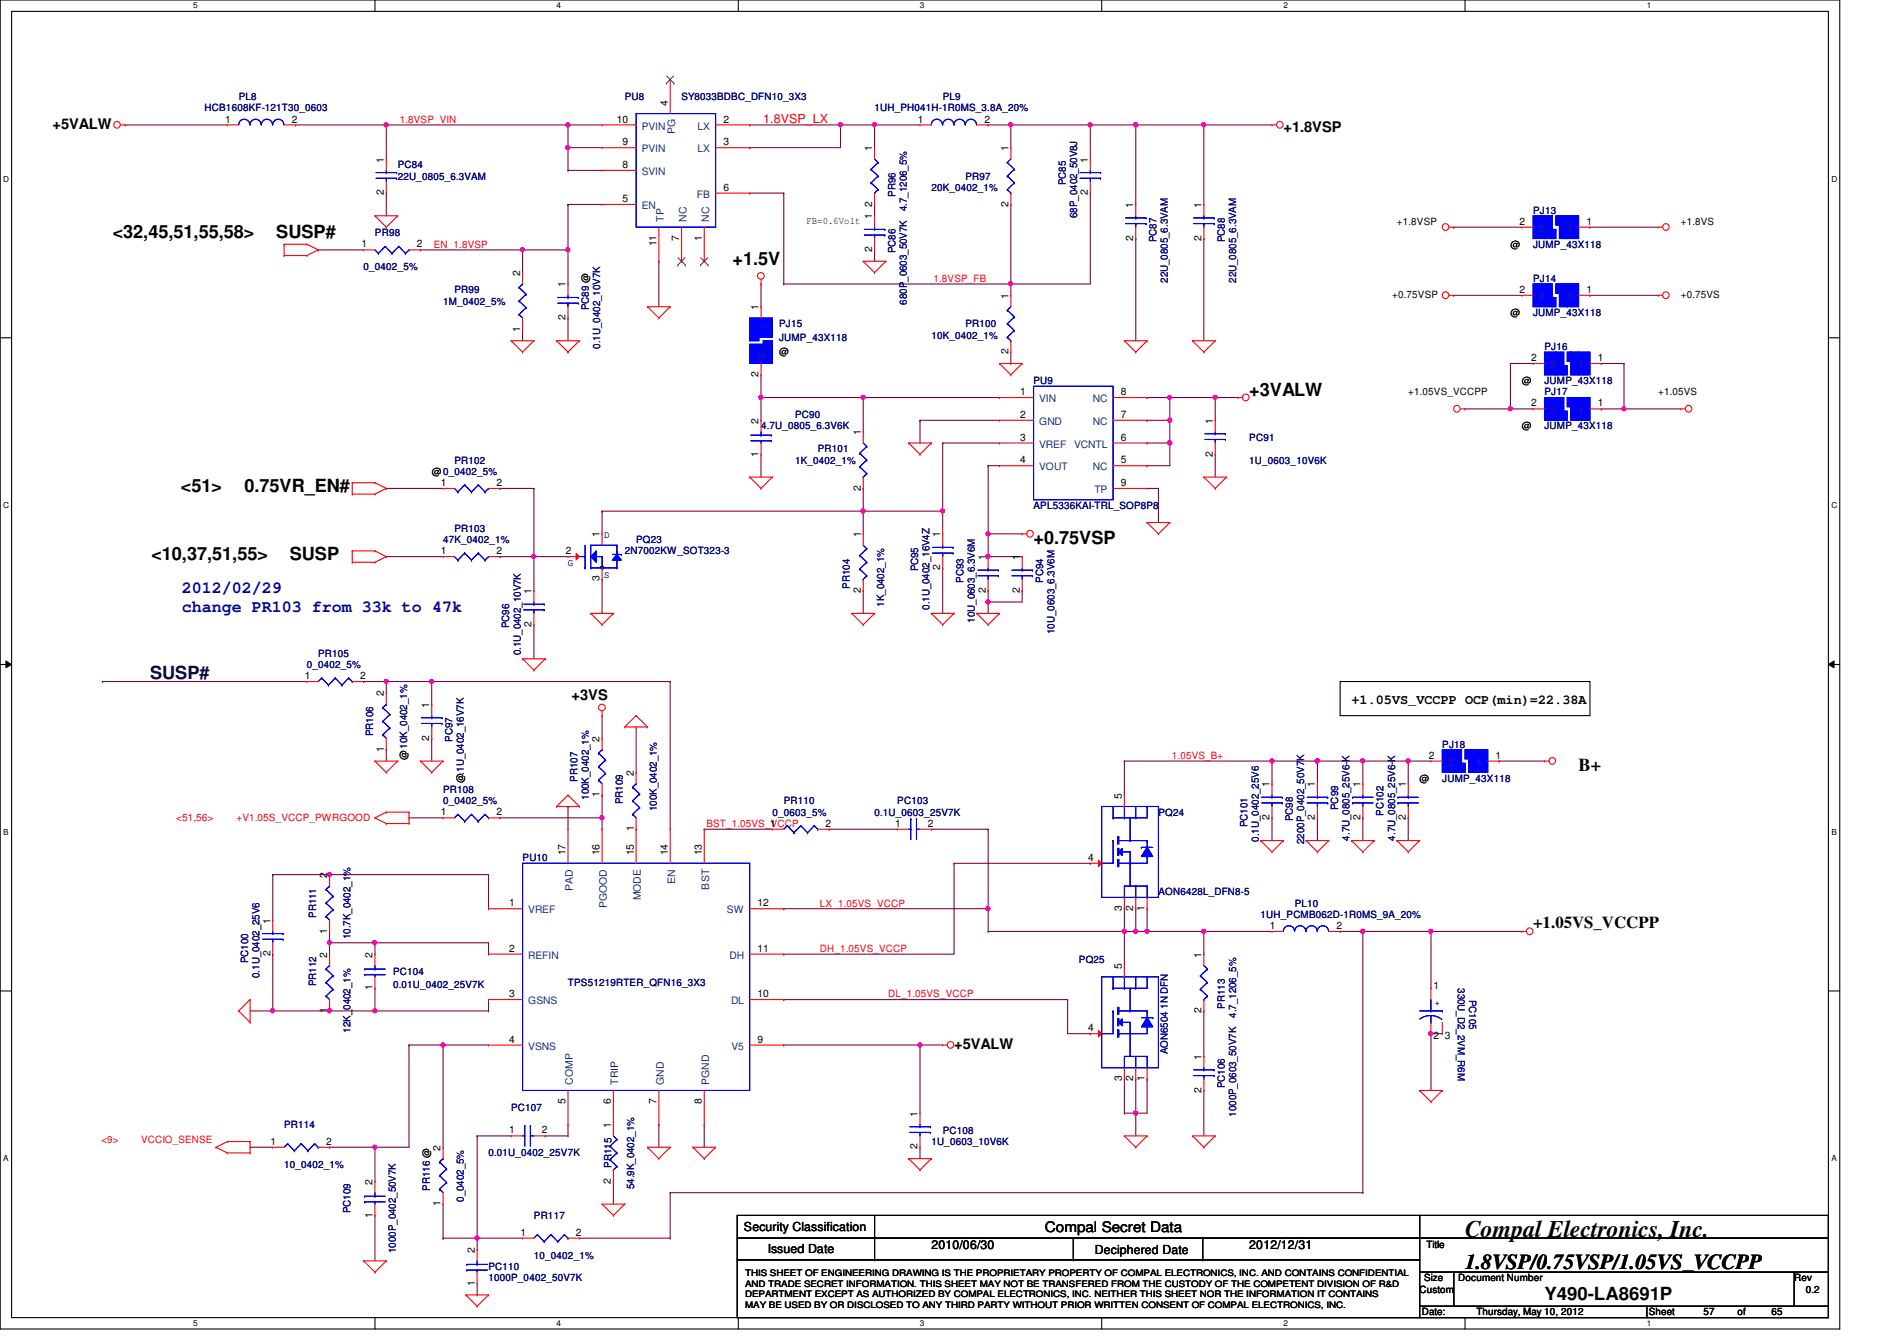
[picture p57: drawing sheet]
<svg xmlns="http://www.w3.org/2000/svg" width="297mm" height="210mm" viewBox="0 0 297 210" stroke-linecap="round" stroke-linejoin="round" font-family="sans-serif">
<defs><g id="words">
<text font-size="3.7" x="229.4" y="193.6">Compal Electronics, Inc.</text>
<text font-size="3.3" x="229.4" y="198.6">1.8VSP/0.75VSP/1.05VS_VCCPP</text>
<g font-size="2.8">
<text x="17.6" y="37.3">&lt;32,45,51,55,58&gt;</text>
<text x="43.3" y="37.3">SUSP#</text>
<text x="114.7" y="41.4">+1.5V</text>
<text x="195.6" y="62">+3VALW</text>
<text x="28.3" y="77">&lt;51&gt;</text>
<text x="38.3" y="77">0.75VR_EN#</text>
<text x="23.7" y="87.6">&lt;10,37,51,55&gt;</text>
<text x="45.4" y="87.6">SUSP</text>
<text x="161.8" y="85.1">+0.75VSP</text>
<text x="247.2" y="120.6">B+</text>
<text x="241.8" y="203.5">Y490-LA8691P</text>
</g>
<text font-size="2.8" fill="#000040" x="23.5" y="106.3">SUSP#</text>
<g font-size="2.6" fill="#0000a0">
<text x="28.5" y="92.8">2012/02/29</text>
<text x="28.5" y="95.8">change PR103 from 33k to 47k</text>
</g>
<text font-size="2.6" x="240.1" y="145.3">+1.05VS_VCCPP</text>
<g font-size="2.3">
<text x="8.2" y="20.2">+5VALW</text>
<text x="201" y="20.6">+1.8VSP</text>
<text x="89.5" y="109.5">+3VS</text>
<text x="149.4" y="164.3">+5VALW</text>
<text x="163.6" y="192.9">Compal Secret Data</text>
</g>
<text font-size="2.1" x="211.6" y="110.2">+1.05VS_VCCPP OCP(min)=22.38A</text>
<text font-size="1.9" fill="#f00" x="119.5" y="19.2">1.8VSP_LX</text>
<g font-size="1.9">
<text x="116.5" y="192.7">Security Classification</text>
<text x="120.2" y="196.1">Issued Date</text>
<text x="145.8" y="195.6">2010/06/30</text>
<text x="171.4" y="196.3">Deciphered Date</text>
<text x="195.6" y="195.6">2012/12/31</text>
</g>
<g font-size="1.6" fill="#000080">
<text x="32" y="17.4">HCB1608KF-121T30_0603</text>
<text x="37.4" y="15.7">PL8</text>
<text x="97.8" y="15.7">PU8</text>
<text x="106.7" y="15.7">SY8033BDBC_DFN10_3X3</text>
<text x="136.9" y="17.4">1UH_PH041H-1R0MS_3.8A_20%</text>
<text x="147.6" y="15.7">PL9</text>
<text x="62.3" y="26.3">PC84</text>
<text x="62.3" y="28.1">22U_0805_6.3VAM</text>
<text x="145.8" y="29.9">20K_0402_1%</text>
<text x="151.2" y="28.1">PR97</text>
<text x="166.9" y="29" transform="rotate(-90 166.9 29)">PC85</text>
<text x="140.2" y="30.8" transform="rotate(-90 140.2 30.8)">PR96</text>
<text x="142" y="33.1" transform="rotate(-90 142 33.1)">4.7_1206_5%</text>
<text x="168.7" y="34.1" transform="rotate(-90 168.7 34.1)">68P_0402_50V8J</text>
<text x="240.1" y="33.4">PJ13</text>
<text x="58.7" y="37">PR98</text>
<text x="140.2" y="39.7" transform="rotate(-90 140.2 39.7)">PC86</text>
<text x="181.1" y="37.9" transform="rotate(-90 181.1 37.9)">PC87</text>
<text x="191.8" y="37.9" transform="rotate(-90 191.8 37.9)">PC88</text>
<text x="240.1" y="38.8">JUMP_43X118</text>
<text x="56.9" y="42.3">0_0402_5%</text>
<text x="69.4" y="47.7">1M_0402_5%</text>
<text x="71.2" y="45.9">PR99</text>
<text x="142" y="47.7" transform="rotate(-90 142 47.7)">680P_0603_50V7K</text>
<text x="182.9" y="44.3" transform="rotate(-90 182.9 44.3)">22U_0805_6.3VAM</text>
<text x="193.5" y="44.3" transform="rotate(-90 193.5 44.3)">22U_0805_6.3VAM</text>
<text x="240.1" y="44.1">PJ14</text>
<text x="92.2" y="48.6" transform="rotate(-90 92.2 48.6)">PC89 @</text>
<text x="122" y="51.2">PJ15</text>
<text x="122" y="53.3">JUMP_43X118</text>
<text x="145.8" y="53">10K_0402_1%</text>
<text x="151.2" y="51.2">PR100</text>
<text x="240.1" y="49.4">JUMP_43X118</text>
<text x="94" y="54.6" transform="rotate(-90 94 54.6)">0.1U_0402_10V7K</text>
<text x="241.8" y="54.8">PJ16</text>
<text x="124.5" y="65.4">PC90</text>
<text x="161.8" y="60.1">PU9</text>
<text x="241.8" y="60.1">JUMP_43X118</text>
<text x="241.8" y="61.9">PJ17</text>
<text x="119.2" y="67.2">4.7U_0805_6.3V6K</text>
<text x="128.1" y="70.8">PR101</text>
<text x="195.6" y="69">PC91</text>
<text x="241.8" y="67.2">JUMP_43X118</text>
<text x="71.2" y="72.6">PR102</text>
<text x="124.5" y="72.6">1K_0402_1%</text>
<text x="195.6" y="72.6">1U_0603_10V6K</text>
<text x="71.2" y="83.2">PR103</text>
<text x="161.8" y="79.7">APL5336KAI-TRL_SOP8P8</text>
<text x="69.4" y="85">47K_0402_1%</text>
<text x="97.8" y="86.8">2N7002KW_SOT323-3</text>
<text x="99.6" y="85">PQ23</text>
<text x="143.8" y="89.5" transform="rotate(-90 143.8 89.5)">PC95</text>
<text x="133.1" y="92.1" transform="rotate(-90 133.1 92.1)">PR104</text>
<text x="138.4" y="95" transform="rotate(-90 138.4 95)">1K_0402_1%</text>
<text x="145.5" y="95.5" transform="rotate(-90 145.5 95.5)">0.1U_0402_16V4Z</text>
<text x="150.9" y="91.2" transform="rotate(-90 150.9 91.2)">PC93</text>
<text x="163.3" y="91.2" transform="rotate(-90 163.3 91.2)">PC94</text>
<text x="79.8" y="98.3" transform="rotate(-90 79.8 98.3)">PC96</text>
<text x="152.7" y="97.5" transform="rotate(-90 152.7 97.5)">10U_0603_6.3V6M</text>
<text x="165.1" y="99.2" transform="rotate(-90 165.1 99.2)">10U_0603_6.3V6M</text>
<text x="48" y="104.6">0_0402_5%</text>
<text x="49.8" y="102.8">PR105</text>
<text x="81.5" y="102.6" transform="rotate(-90 81.5 102.6)">0.1U_0402_10V7K</text>
<text x="58.4" y="115.2" transform="rotate(-90 58.4 115.2)">PR106</text>
<text x="70.9" y="116.1" transform="rotate(-90 70.9 116.1)">PC97</text>
<text x="225.8" y="117">PJ18</text>
<text x="69.4" y="124.1">PR108</text>
<text x="69.4" y="125.9">0_0402_5%</text>
<text x="90.4" y="122.3" transform="rotate(-90 90.4 122.3)">PR107</text>
<text x="92.2" y="125.2" transform="rotate(-90 92.2 125.2)">100K_0402_1%</text>
<text x="97.5" y="125.9" transform="rotate(-90 97.5 125.9)">PR109</text>
<text x="122.7" y="125.9">PR110</text>
<text x="140.5" y="125.9">PC103</text>
<text x="225.8" y="122.3">JUMP_43X118</text>
<text x="102.9" y="127" transform="rotate(-90 102.9 127)">100K_0402_1%</text>
<text x="120.9" y="127.7">0_0603_5%</text>
<text x="136.9" y="127.7">0.1U_0603_25V7K</text>
<text x="181.4" y="127.7">PQ24</text>
<text x="195.3" y="129.5" transform="rotate(-90 195.3 129.5)">PC101</text>
<text x="197.1" y="131.7" transform="rotate(-90 197.1 131.7)">0.1U_0402_25V6</text>
<text x="202.4" y="128.6" transform="rotate(-90 202.4 128.6)">PC98</text>
<text x="209.5" y="126.8" transform="rotate(-90 209.5 126.8)">PC99</text>
<text x="211.3" y="131.6" transform="rotate(-90 211.3 131.6)">4.7U_0805_25V6-K</text>
<text x="216.7" y="127.7" transform="rotate(-90 216.7 127.7)">PC102</text>
<text x="218.4" y="131.6" transform="rotate(-90 218.4 131.6)">4.7U_0805_25V6-K</text>
<text x="81.8" y="134.8">PU10</text>
<text x="204.2" y="132.1" transform="rotate(-90 204.2 132.1)">2200P_0402_50V7K</text>
<text x="49.5" y="143.7" transform="rotate(-90 49.5 143.7)">PR111</text>
<text x="181.4" y="140.1">AON6428L_DFN8-5</text>
<text x="197.4" y="143.7">1UH_PCMB062D-1R0MS_9A_20%</text>
<text x="202.7" y="141.9">PL10</text>
<text x="54.9" y="147" transform="rotate(-90 54.9 147)">10.7K_0402_1%</text>
<text x="38.9" y="150.8" transform="rotate(-90 38.9 150.8)">PC100</text>
<text x="40.6" y="153.1" transform="rotate(-90 40.6 153.1)">0.1U_0402_25V6</text>
<text x="49.5" y="154.3" transform="rotate(-90 49.5 154.3)">PR112</text>
<text x="61.5" y="152.6">PC104</text>
<text x="61.5" y="154.7">0.01U_0402_25V7K</text>
<text x="88.9" y="154.3">TPS51219RTER_QFN16_3X3</text>
<text x="168.9" y="150.8">PQ25</text>
<text x="228.3" y="154.7" transform="rotate(90 228.3 154.7)">330U_D2_2VM_R6M</text>
<text x="54.9" y="161.6" transform="rotate(-90 54.9 161.6)">12K_0402_1%</text>
<text x="191.8" y="157.9" transform="rotate(-90 191.8 157.9)">PR113</text>
<text x="193.5" y="159.3" transform="rotate(-90 193.5 159.3)">4.7_1206_5%</text>
<text x="230" y="156.5" transform="rotate(90 230 156.5)">PC105</text>
<text x="182.9" y="165" transform="rotate(-90 182.9 165)">AON6504 1N DFN</text>
<text x="80" y="173.9">PC107</text>
<text x="191.8" y="170.3" transform="rotate(-90 191.8 170.3)">PC106</text>
<text x="44.5" y="176.6">PR114</text>
<text x="145.8" y="179.2">1U_0603_10V6K</text>
<text x="147.6" y="177.5">PC108</text>
<text x="193.5" y="174.8" transform="rotate(-90 193.5 174.8)">1000P_0603_50V7K</text>
<text x="44.5" y="182.8">10_0402_1%</text>
<text x="76.5" y="181">0.01U_0402_25V7K</text>
<text x="95.8" y="182.8" transform="rotate(-90 95.8 182.8)">PR115</text>
<text x="54.9" y="189.9" transform="rotate(-90 54.9 189.9)">PC109</text>
<text x="67.3" y="186.4" transform="rotate(-90 67.3 186.4)">PR116 @</text>
<text x="72.6" y="188.1" transform="rotate(-90 72.6 188.1)">0_0402_5%</text>
<text x="83.6" y="190.8">PR117</text>
<text x="99.3" y="186.1" transform="rotate(-90 99.3 186.1)">54.9K_0402_1%</text>
<text x="62" y="196.1" transform="rotate(-90 62 196.1)">1000P_0402_50V7K</text>
<text x="83.6" y="197">10_0402_1%</text>
<text x="76.5" y="198.8">PC110</text>
<text x="76.5" y="200.6">1000P_0402_50V7K</text>
</g>
<g font-size="1.6">
<text x="104.6" y="16.6" transform="rotate(-90 104.6 16.6)">4</text>
<text x="35.3" y="19.2">1</text>
<text x="45.7" y="19.2">2</text>
<text x="96.6" y="19.2">10</text>
<text x="97.5" y="22.7">9</text>
<text x="113.3" y="22.7">3</text>
<text x="113.3" y="19.2">2</text>
<text x="136.6" y="23.7" transform="rotate(-90 136.6 23.7)">1</text>
<text x="143.7" y="19.2">1</text>
<text x="154.2" y="19.2">2</text>
<text x="157.9" y="23.7" transform="rotate(-90 157.9 23.7)">1</text>
<text x="60.1" y="25.4" transform="rotate(-90 60.1 25.4)">1</text>
<text x="97.5" y="26.3">8</text>
<text x="113.3" y="29.8">6</text>
<text x="170.3" y="25.4" transform="rotate(-90 170.3 25.4)">1</text>
<text x="60.1" y="30.6" transform="rotate(-90 60.1 30.6)">2</text>
<text x="97.5" y="31.6">5</text>
<text x="126.3" y="35">FB=0.6Volt</text>
<text x="136.6" y="34.3" transform="rotate(-90 136.6 34.3)">1</text>
<text x="136.6" y="32.3" transform="rotate(-90 136.6 32.3)">2</text>
<text x="157.9" y="32.3" transform="rotate(-90 157.9 32.3)">2</text>
<text x="170.3" y="30.6" transform="rotate(-90 170.3 30.6)">2</text>
<text x="177.5" y="32.6" transform="rotate(-90 177.5 32.6)">1</text>
<text x="188.1" y="32.6" transform="rotate(-90 188.1 32.6)">1</text>
<text x="218.7" y="35.2">+1.8VSP</text>
<text x="238" y="35.2">2</text>
<text x="248.4" y="35.2">1</text>
<text x="263.2" y="35.2">+1.8VS</text>
<text x="56.6" y="38.7">1</text>
<text x="65.3" y="38.7">2</text>
<text x="102.8" y="38.6" transform="rotate(-90 102.8 38.6)">11</text>
<text x="106.3" y="37.7" transform="rotate(-90 106.3 37.7)">7</text>
<text x="109.9" y="37.7" transform="rotate(-90 109.9 37.7)">1</text>
<text x="136.6" y="39.5" transform="rotate(-90 136.6 39.5)">2</text>
<text x="177.5" y="37.7" transform="rotate(-90 177.5 37.7)">2</text>
<text x="188.1" y="37.7" transform="rotate(-90 188.1 37.7)">2</text>
<text x="236.5" y="38.8">@</text>
<text x="81.4" y="43.2" transform="rotate(-90 81.4 43.2)">2</text>
<text x="88.6" y="45" transform="rotate(-90 88.6 45)">1</text>
<text x="157.9" y="46.8" transform="rotate(-90 157.9 46.8)">1</text>
<text x="218" y="46.6">+0.75VSP</text>
<text x="238" y="45.8">2</text>
<text x="248.4" y="45.8">1</text>
<text x="263.2" y="46.6">+0.75VS</text>
<text x="81.4" y="51.9" transform="rotate(-90 81.4 51.9)">1</text>
<text x="88.6" y="50.1" transform="rotate(-90 88.6 50.1)">2</text>
<text x="118.8" y="48.6" transform="rotate(-90 118.8 48.6)">1</text>
<text x="236.5" y="49.4">@</text>
<text x="118.8" y="59" transform="rotate(-90 118.8 59)">2</text>
<text x="122" y="55.5">@</text>
<text x="157.9" y="55.5" transform="rotate(-90 157.9 55.5)">2</text>
<text x="239.7" y="56.5">2</text>
<text x="250.2" y="56.5">1</text>
<text x="159.7" y="65.4">2</text>
<text x="159.7" y="61.8">1</text>
<text x="175.5" y="65.4">7</text>
<text x="175.5" y="61.8">8</text>
<text x="220.5" y="61.9">+1.05VS_VCCPP</text>
<text x="238.3" y="60.1">@</text>
<text x="239.7" y="63.6">2</text>
<text x="250.2" y="63.6">1</text>
<text x="259.6" y="61.9">+1.05VS</text>
<text x="118.8" y="71.5" transform="rotate(-90 118.8 71.5)">1</text>
<text x="118.8" y="66.3" transform="rotate(-90 118.8 66.3)">2</text>
<text x="134.8" y="68.1" transform="rotate(-90 134.8 68.1)">1</text>
<text x="159.7" y="69">3</text>
<text x="175.5" y="69">6</text>
<text x="189.9" y="71.5" transform="rotate(-90 189.9 71.5)">2</text>
<text x="189.9" y="66.3" transform="rotate(-90 189.9 66.3)">1</text>
<text x="238.3" y="67.2">@</text>
<text x="67.6" y="74.3">@0_0402_5%</text>
<text x="69" y="76.1">1</text>
<text x="77.7" y="76.1">2</text>
<text x="134.8" y="76.8" transform="rotate(-90 134.8 76.8)">2</text>
<text x="159.7" y="72.5">4</text>
<text x="175.5" y="72.5">5</text>
<text x="175.5" y="76.1">9</text>
<text x="69" y="86.7">1</text>
<text x="77.7" y="86.7">2</text>
<text x="88.6" y="86.7">2</text>
<text x="93.9" y="84.1" transform="rotate(-90 93.9 84.1)">1</text>
<text x="134.8" y="84.1" transform="rotate(-90 134.8 84.1)">1</text>
<text x="147.2" y="89.2" transform="rotate(-90 147.2 89.2)">2</text>
<text x="147.2" y="84.1" transform="rotate(-90 147.2 84.1)">1</text>
<text x="154.3" y="87.7" transform="rotate(-90 154.3 87.7)">1</text>
<text x="159.7" y="87.7" transform="rotate(-90 159.7 87.7)">1</text>
<text x="83.2" y="93" transform="rotate(-90 83.2 93)">1</text>
<text x="93.9" y="91" transform="rotate(-90 93.9 91)">3</text>
<text x="134.8" y="92.8" transform="rotate(-90 134.8 92.8)">2</text>
<text x="154.3" y="92.8" transform="rotate(-90 154.3 92.8)">2</text>
<text x="159.7" y="92.8" transform="rotate(-90 159.7 92.8)">2</text>
<text x="83.2" y="98.1" transform="rotate(-90 83.2 98.1)">2</text>
<text x="47.7" y="106.3">1</text>
<text x="56.4" y="106.3">2</text>
<text x="60.1" y="109" transform="rotate(-90 60.1 109)">2</text>
<text x="67.2" y="110.8" transform="rotate(-90 67.2 110.8)">1</text>
<text x="60.1" y="117.7" transform="rotate(-90 60.1 117.7)">1</text>
<text x="63.8" y="119" transform="rotate(-90 63.8 119)">@10K_0402_1%</text>
<text x="67.2" y="115.9" transform="rotate(-90 67.2 115.9)">2</text>
<text x="93.9" y="116.1" transform="rotate(-90 93.9 116.1)">2</text>
<text x="223.7" y="118.7">2</text>
<text x="234.2" y="118.7">1</text>
<text x="72.6" y="122.5" transform="rotate(-90 72.6 122.5)">@.1U_0402_16V7K</text>
<text x="93.9" y="124.8" transform="rotate(-90 93.9 124.8)">1</text>
<text x="99.2" y="121.5" transform="rotate(-90 99.2 121.5)">2</text>
<text x="175.7" y="125" transform="rotate(-90 175.7 125)">5</text>
<text x="198.8" y="123.2" transform="rotate(-90 198.8 123.2)">1</text>
<text x="205.9" y="123.2" transform="rotate(-90 205.9 123.2)">1</text>
<text x="213" y="123.2" transform="rotate(-90 213 123.2)">1</text>
<text x="220.1" y="123.2" transform="rotate(-90 220.1 123.2)">1</text>
<text x="222.3" y="122.3">@</text>
<text x="69" y="127.6">1</text>
<text x="77.7" y="127.6">2</text>
<text x="99.2" y="130.1" transform="rotate(-90 99.2 130.1)">1</text>
<text x="120.6" y="129.4">1</text>
<text x="129.3" y="129.4">2</text>
<text x="140.2" y="129.4">1</text>
<text x="145.3" y="129.4">2</text>
<text x="198.8" y="128.4" transform="rotate(-90 198.8 128.4)">2</text>
<text x="205.9" y="128.4" transform="rotate(-90 205.9 128.4)">2</text>
<text x="213" y="128.4" transform="rotate(-90 213 128.4)">2</text>
<text x="220.1" y="128.4" transform="rotate(-90 220.1 128.4)">2</text>
<text x="51.2" y="137.5" transform="rotate(-90 51.2 137.5)">2</text>
<text x="88.6" y="133.9" transform="rotate(-90 88.6 133.9)">17</text>
<text x="93.9" y="133.9" transform="rotate(-90 93.9 133.9)">16</text>
<text x="99.2" y="133.9" transform="rotate(-90 99.2 133.9)">15</text>
<text x="104.6" y="133.9" transform="rotate(-90 104.6 133.9)">14</text>
<text x="109.9" y="133.9" transform="rotate(-90 109.9 133.9)">13</text>
<text x="170.4" y="134.7">4</text>
<text x="79.7" y="141.9">1</text>
<text x="118.6" y="141.9">12</text>
<text x="175.7" y="142.6" transform="rotate(-90 175.7 142.6)">3</text>
<text x="177.5" y="142.6" transform="rotate(-90 177.5 142.6)">2</text>
<text x="179.2" y="142.6" transform="rotate(-90 179.2 142.6)">1</text>
<text x="42.3" y="149.7" transform="rotate(-90 42.3 149.7)">2</text>
<text x="42.3" y="144.6" transform="rotate(-90 42.3 144.6)">1</text>
<text x="51.2" y="149.9" transform="rotate(-90 51.2 149.9)">2</text>
<text x="51.2" y="146.1" transform="rotate(-90 51.2 146.1)">1</text>
<text x="58.3" y="149.9" transform="rotate(-90 58.3 149.9)">2</text>
<text x="79.7" y="149">2</text>
<text x="118.6" y="149">11</text>
<text x="188.1" y="149.9" transform="rotate(-90 188.1 149.9)">1</text>
<text x="198.8" y="145.4">1</text>
<text x="209.3" y="145.4">2</text>
<text x="58.3" y="155" transform="rotate(-90 58.3 155)">1</text>
<text x="175.7" y="151.7" transform="rotate(-90 175.7 151.7)">5</text>
<text x="224.4" y="154.9">1</text>
<text x="51.2" y="158.6" transform="rotate(-90 51.2 158.6)">1</text>
<text x="79.7" y="156.1">3</text>
<text x="118.6" y="156.1">10</text>
<text x="170.4" y="161.4">4</text>
<text x="188.1" y="158.6" transform="rotate(-90 188.1 158.6)">2</text>
<text x="79.7" y="163.2">4</text>
<text x="118.6" y="163.2">9</text>
<text x="188.1" y="165.9" transform="rotate(-90 188.1 165.9)">1</text>
<text x="224.4" y="162.7">2</text>
<text x="226.2" y="162.7">3</text>
<text x="88.6" y="172.8" transform="rotate(-90 88.6 172.8)">5</text>
<text x="95.7" y="172.8" transform="rotate(-90 95.7 172.8)">6</text>
<text x="102.8" y="172.8" transform="rotate(-90 102.8 172.8)">7</text>
<text x="109.9" y="172.8" transform="rotate(-90 109.9 172.8)">8</text>
<text x="175.7" y="169.2" transform="rotate(-90 175.7 169.2)">3</text>
<text x="177.5" y="169.2" transform="rotate(-90 177.5 169.2)">2</text>
<text x="179.2" y="169.2" transform="rotate(-90 179.2 169.2)">1</text>
<text x="188.1" y="171" transform="rotate(-90 188.1 171)">2</text>
<text x="42.4" y="179.2">1</text>
<text x="51.1" y="179.2">2</text>
<text x="79.7" y="177.4">1</text>
<text x="84.8" y="177.4">2</text>
<text x="95.7" y="176.6" transform="rotate(-90 95.7 176.6)">1</text>
<text x="143.7" y="179.9" transform="rotate(-90 143.7 179.9)">2</text>
<text x="143.7" y="174.8" transform="rotate(-90 143.7 174.8)">1</text>
<text x="58.3" y="185.5" transform="rotate(-90 58.3 185.5)">2</text>
<text x="69" y="180.1" transform="rotate(-90 69 180.1)">2</text>
<text x="95.7" y="185.3" transform="rotate(-90 95.7 185.3)">2</text>
<text x="58.3" y="190.6" transform="rotate(-90 58.3 190.6)">1</text>
<text x="69" y="188.8" transform="rotate(-90 69 188.8)">1</text>
<text x="74.3" y="196.1" transform="rotate(-90 74.3 196.1)">2</text>
<text x="81.5" y="193.4">1</text>
<text x="90.2" y="193.4">2</text>
<text x="223.3" y="195.4">Title</text>
<text x="74.3" y="201.3" transform="rotate(-90 74.3 201.3)">1</text>
<text x="222.3" y="202.4">Custom</text>
<text x="223" y="200.6">Size</text>
<text x="228.3" y="200.6">Document Number</text>
<text x="281" y="200.6">Rev</text>
<text x="282.7" y="202.4">0.2</text>
<text x="222.6" y="205.9">Date:</text>
<text x="231.2" y="205.9">Thursday, May 10, 2012</text>
<text x="258.2" y="205.9">Sheet</text>
<text x="266.7" y="205.9">57</text>
<text x="272.1" y="205.9">of</text>
<text x="277.4" y="205.9">65</text>
</g>
<g font-size="1.6" fill="#f00">
<text x="62.6" y="19.2">1.8VSP_VIN</text>
<text x="67.9" y="38.8">EN_1.8VSP</text>
<text x="146.2" y="44.1">1.8VSP_FB</text>
<text x="183.5" y="118.8">1.05VS_B+</text>
<text x="27.6" y="128.6">&lt;51,56&gt;</text>
<text x="37" y="128.6">+V1.05S_VCCP_PWRGOOD</text>
<text x="110.6" y="129.5">BST_1.05VS_VCCP</text>
<text x="128.4" y="141.9">LX_1.05VS_VCCP</text>
<text x="128.4" y="149">DH_1.05VS_VCCP</text>
<text x="139.1" y="156.1">DL_1.05VS_VCCP</text>
<text x="15.9" y="178.9">&lt;9&gt;</text>
<text x="22.1" y="178.9">VCCIO_SENSE</text>
</g>
<g font-size="1.6" fill="#004080">
<text x="100.5" y="20.3">PVIN</text>
<text x="100.5" y="23.8">PVIN</text>
<text x="105.7" y="21" transform="rotate(-90 105.7 21)">PG</text>
<text x="109.2" y="23.8">LX</text>
<text x="109.2" y="20.3">LX</text>
<text x="100.5" y="27.4">SVIN</text>
<text x="100.5" y="32.7">EN</text>
<text x="103.9" y="34.7" transform="rotate(-90 103.9 34.7)">TP</text>
<text x="107.5" y="34.7" transform="rotate(-90 107.5 34.7)">NC</text>
<text x="109.1" y="30.9">FB</text>
<text x="111" y="34.7" transform="rotate(-90 111 34.7)">NC</text>
<text x="241" y="36.3">2</text>
<text x="245.4" y="36.3">1</text>
<text x="241" y="46.9">2</text>
<text x="245.4" y="46.9">1</text>
<text x="119.9" y="51.6" transform="rotate(-90 119.9 51.6)">1</text>
<text x="119.9" y="56" transform="rotate(-90 119.9 56)">2</text>
<text x="242.7" y="57.6">2</text>
<text x="247.2" y="57.6">1</text>
<text x="162.7" y="62.9">VIN</text>
<text x="171.1" y="62.9">NC</text>
<text x="242.7" y="64.7">2</text>
<text x="247.2" y="64.7">1</text>
<text x="162.7" y="70.1">VREF</text>
<text x="162.7" y="66.5">GND</text>
<text x="168.2" y="70.1">VCNTL</text>
<text x="171.1" y="66.5">NC</text>
<text x="162.7" y="73.6">VOUT</text>
<text x="171.1" y="73.6">NC</text>
<text x="171.4" y="77.2">TP</text>
<text x="226.7" y="119.8">2</text>
<text x="231.2" y="119.8">1</text>
<text x="82.7" y="143">VREF</text>
<text x="89.7" y="139.4" transform="rotate(-90 89.7 139.4)">PAD</text>
<text x="95" y="142.1" transform="rotate(-90 95 142.1)">PGOOD</text>
<text x="100.4" y="140.9" transform="rotate(-90 100.4 140.9)">MODE</text>
<text x="105.7" y="138.3" transform="rotate(-90 105.7 138.3)">EN</text>
<text x="111" y="139.2" transform="rotate(-90 111 139.2)">BST</text>
<text x="113.8" y="143">SW</text>
<text x="82.7" y="150.1">REFIN</text>
<text x="114.2" y="150.1">DH</text>
<text x="82.7" y="157.2">GSNS</text>
<text x="114.5" y="157.2">DL</text>
<text x="82.7" y="164.3">VSNS</text>
<text x="114.6" y="164.3">V5</text>
<text x="89.7" y="169.8" transform="rotate(-90 89.7 169.8)">COMP</text>
<text x="96.8" y="169.8" transform="rotate(-90 96.8 169.8)">TRIP</text>
<text x="103.9" y="169.8" transform="rotate(-90 103.9 169.8)">GND</text>
<text x="111" y="169.8" transform="rotate(-90 111 169.8)">PGND</text>
</g>
<g font-size="1.6" fill="#00f">
<text x="88.9" y="88.5">G</text>
<text x="94.6" y="84.2">D</text>
<text x="94.6" y="90.5">S</text>
<text x="224.6" y="157.5">+</text>
</g>
<g font-size="1.4">
<text x="116.7" y="201.4">AND TRADE SECRET INFORMATION. THIS SHEET MAY NOT BE TRANSFERED FROM THE CUSTODY OF THE COMPETENT DIVISION OF R&amp;D</text>
<text x="116.7" y="203">DEPARTMENT EXCEPT AS AUTHORIZED BY COMPAL ELECTRONICS, INC. NEITHER THIS SHEET NOR THE INFORMATION IT CONTAINS</text>
<text x="116.7" y="199.7">THIS SHEET OF ENGINEERING DRAWING IS THE PROPRIETARY PROPERTY OF COMPAL ELECTRONICS, INC. AND CONTAINS CONFIDENTIAL</text>
<text x="116.7" y="204.7">MAY BE USED BY OR DISCLOSED TO ANY THIRD PARTY WITHOUT PRIOR WRITTEN CONSENT OF COMPAL ELECTRONICS, INC.</text>
</g>
<g font-size="1.3">
<text x="30.3" y="1.3">5</text>
<text x="87.2" y="1.3">4</text>
<text x="144.1" y="1.3">3</text>
<text x="201" y="1.3">2</text>
<text x="257.8" y="1.3">1</text>
<text x=".5" y="28.4">D</text>
<text x="286.8" y="28.4">D</text>
<text x=".5" y="79.5">C</text>
<text x="286.8" y="79.5">C</text>
<text x=".5" y="130.7">B</text>
<text x="286.8" y="130.7">B</text>
<text x=".5" y="181.8">A</text>
<text x="286.8" y="181.8">A</text>
<text x="30.3" y="207.6">5</text>
<text x="87.2" y="207.6">4</text>
<text x="144.1" y="207.6">3</text>
<text x="201" y="207.6">2</text>
<text x="257.8" y="207.6">1</text>
</g>
</g></defs>
<path d="M0 0h288.1v208h-288.1zM1.8 1.8h284.5v204.4h-284.5z" fill="none" stroke="#000" stroke-width=".17"/>
<g fill="#fff">
<path d="M30.3 .2h.6v1.4h-.6z"/>
<path d="M30.3 206.4h.6v1.4h-.6z"/>
</g>
<path d="M58.7 0v1.8M58.7 206.2v1.8" fill="none" stroke="#000" stroke-width=".17"/>
<g fill="#fff">
<path d="M87.2 .2h.6v1.4h-.6z"/>
<path d="M87.2 206.4h.6v1.4h-.6z"/>
</g>
<path d="M115.6 0v1.8M115.6 206.2v1.8" fill="none" stroke="#000" stroke-width=".17"/>
<g fill="#fff">
<path d="M144.1 .2h.6v1.4h-.6z"/>
<path d="M144.1 206.4h.6v1.4h-.6z"/>
</g>
<path d="M172.5 0v1.8M172.5 206.2v1.8" fill="none" stroke="#000" stroke-width=".17"/>
<g fill="#fff">
<path d="M201 .2h.6v1.4h-.6z"/>
<path d="M201 206.4h.6v1.4h-.6z"/>
</g>
<path d="M229.4 0v1.8M229.4 206.2v1.8" fill="none" stroke="#000" stroke-width=".17"/>
<g fill="#fff">
<path d="M257.8 .2h.7v1.4h-.7z"/>
<path d="M257.8 206.4h.7v1.4h-.7z"/>
<path d="M.5 27.3h.9v1.4h-.9z"/>
<path d="M286.8 27.3h.9v1.4h-.9z"/>
<path d="M.5 78.4h.9v1.4h-.9z"/>
<path d="M286.8 78.4h.9v1.4h-.9z"/>
</g>
<path d="M0 52.9h1.8M286.3 52.9h1.8" fill="none" stroke="#000" stroke-width=".17"/>
<g fill="#fff">
<path d="M.5 129.5h.8v1.4h-.8z"/>
<path d="M286.8 129.5h.8v1.4h-.8z"/>
</g>
<path d="M0 104h1.8M286.3 104h1.8" fill="none" stroke="#000" stroke-width=".17"/>
<path d="M.9 103.5l.9 .5-.9 .5zM286.3 104l.9-.5v1z" fill="#000"/>
<path d="M.9 103.5l.9 .5-.9 .5zM286.3 104l.9-.5v1z" fill="none" stroke="#000" stroke-width=".16"/>
<g fill="#fff">
<path d="M.5 180.6h.8v1.4h-.8z"/>
<path d="M286.8 180.6h.8v1.4h-.8z"/>
</g>
<path d="M209.8 106.7h39.2v5.3h-39.2zM0 155.1h1.8M286.3 155.1h1.8" fill="none" stroke="#000" stroke-width=".17"/>
<path d="M119.2 62.2h.1M119.2 71.1h.1M119.2 62.2v3.6M119.2 71.1v3.6M181.4 76.5h.1M181.4 76.5v5.3M190.3 62.2h.1M190.3 62.2h3.5M135.2 92.5h.1M135.2 92.5v3.5" fill="none" stroke="#800040" stroke-width=".17"/>
<circle cx="190.3" cy="62.2" r=".32" fill="#f0f"/>
<circle cx="190.3" cy="62.2" r=".32" fill="none" stroke="#f0f" stroke-width=".17"/>
<path d="M144.1 65.8h.1M144.1 65.8v3.5M179.6 72.9h.1M183.2 69.3h.1M183.2 69.3v3.6h-3.6M190.3 71.1h.1M190.3 71.1v3.6M147.6 88.9h.1M147.6 88.9v7.1" fill="none" stroke="#800040" stroke-width=".17"/>
<circle cx="183.1" cy="69.3" r=".32" fill="#f0f"/>
<circle cx="183.1" cy="69.3" r=".32" fill="none" stroke="#f0f" stroke-width=".17"/>
<path d="M135.2 76.5h.1M135.2 76.5v3.5M183.2 62.2h.1M183.2 62.2h7.1M154.7 83.6h.1M154.7 83.6h5.4" fill="none" stroke="#800040" stroke-width=".17"/>
<circle cx="154.7" cy="83.5" r=".32" fill="#f0f"/>
<circle cx="154.7" cy="83.5" r=".32" fill="none" stroke="#f0f" stroke-width=".17"/>
<path d="M154.7 83.6h.1M154.7 83.6v3.5" fill="none" stroke="#800040" stroke-width=".17"/>
<circle cx="154.7" cy="87.1" r=".32" fill="#f0f"/>
<circle cx="154.7" cy="87.1" r=".32" fill="none" stroke="#f0f" stroke-width=".17"/>
<path d="M154.7 72.9h.1M154.7 72.9v10.7M190.3 62.2h.1M190.3 62.2v3.6M94.3 90.7h.1M94.3 80h.1M94.3 80v3.6M94.3 90.7v5.3M135.2 80h.1M135.2 80h12.4" fill="none" stroke="#800040" stroke-width=".17"/>
<circle cx="147.6" cy="80" r=".32" fill="#f0f"/>
<circle cx="147.6" cy="80" r=".32" fill="none" stroke="#f0f" stroke-width=".17"/>
<circle cx="135.1" cy="80" r=".32" fill="#f0f"/>
<circle cx="135.1" cy="80" r=".32" fill="none" stroke="#f0f" stroke-width=".17"/>
<path d="M135.2 80h.1M135.2 80v3.6M154.7 94.2h.1M154.7 94.2v1.8" fill="none" stroke="#800040" stroke-width=".17"/>
<circle cx="154.7" cy="94.2" r=".32" fill="#f0f"/>
<circle cx="154.7" cy="94.2" r=".32" fill="none" stroke="#f0f" stroke-width=".17"/>
<path d="M119.2 62.2h.1M119.2 62.2h16M135.2 62.2h.1M135.2 62.2v5.4M147.6 69.3h.1M147.6 69.3v14.3M147.6 80h.1" fill="none" stroke="#800040" stroke-width=".17"/>
<circle cx="119.1" cy="62.2" r=".32" fill="#f0f"/>
<circle cx="119.1" cy="62.2" r=".32" fill="none" stroke="#f0f" stroke-width=".17"/>
<path d="M78.3 87.1h.1M78.3 87.1h5.3M83.6 97.8h.1M83.6 87.1h.1M83.6 87.1v5.4M83.6 97.8v5.3" fill="none" stroke="#800040" stroke-width=".17"/>
<circle cx="83.6" cy="87.1" r=".32" fill="#f0f"/>
<circle cx="83.6" cy="87.1" r=".32" fill="none" stroke="#f0f" stroke-width=".17"/>
<path d="M119.2 44.4h.1M119.2 58.7h.1M119.2 44.4v3.6M119.2 58.7v3.5M60.5 87.1h.1M60.5 87.1h8.9M83.6 87.1h.1M83.6 87.1h5.3M94.3 80h.1M94.3 80h40.9" fill="none" stroke="#800040" stroke-width=".17"/>
<circle cx="135.1" cy="80" r=".32" fill="#f0f"/>
<circle cx="135.1" cy="80" r=".32" fill="none" stroke="#f0f" stroke-width=".17"/>
<path d="M250.7 56.9h.1M250.7 56.9h3.6M254.3 56.9h.1M254.3 56.9v7.1" fill="none" stroke="#800040" stroke-width=".17"/>
<circle cx="254.3" cy="64" r=".32" fill="#f0f"/>
<circle cx="254.3" cy="64" r=".32" fill="none" stroke="#f0f" stroke-width=".17"/>
<path d="M236.5 56.9h.1M236.5 56.9h3.6M236.5 56.9v7.1" fill="none" stroke="#800040" stroke-width=".17"/>
<circle cx="236.5" cy="64" r=".32" fill="#f0f"/>
<circle cx="236.5" cy="64" r=".32" fill="none" stroke="#f0f" stroke-width=".17"/>
<g fill="none" stroke="#800040" stroke-width=".17">
<path d="M60.5 76.5h.1M60.5 76.5h8.9M78.3 76.5h.1M78.3 76.5h5.3M83.6 76.5h.1M83.6 76.5v10.6M135.2 62.2h.1M135.2 62.2h21.3M229.4 64h.1M229.4 64h10.7M236.5 64h.1M250.7 64h.1"/>
<path d="M250.7 64h12.5M254.3 64h.1M154.7 87.1h.1M154.7 94.2h.1M154.7 92.5h.1M154.7 87.1h5.4M154.7 92.5v1.7M160.1 92.5h.1M160.1 92.5v1.7h-5.4"/>
</g>
<circle cx="135.1" cy="62.2" r=".32" fill="#f0f"/>
<circle cx="135.1" cy="62.2" r=".32" fill="none" stroke="#f0f" stroke-width=".17"/>
<path d="M144.1 65.8h.1M144.1 65.8h12.4M147.6 69.3h.1M147.6 69.3h8.9M154.7 72.9h.1M154.7 72.9h1.8M179.6 62.2h.1M179.6 65.8h.1M179.6 65.8h3.6M179.6 62.2h3.6M183.2 65.8h.1M183.2 65.8v3.5" fill="none" stroke="#800040" stroke-width=".17"/>
<circle cx="183.1" cy="69.3" r=".32" fill="#f0f"/>
<circle cx="183.1" cy="69.3" r=".32" fill="none" stroke="#f0f" stroke-width=".17"/>
<circle cx="183.1" cy="65.8" r=".32" fill="#f0f"/>
<circle cx="183.1" cy="65.8" r=".32" fill="none" stroke="#f0f" stroke-width=".17"/>
<path d="M179.6 69.3h.1M179.6 69.3h3.6M183.2 62.2h.1M183.2 62.2v3.6" fill="none" stroke="#800040" stroke-width=".17"/>
<circle cx="183.1" cy="62.2" r=".32" fill="#f0f"/>
<circle cx="183.1" cy="62.2" r=".32" fill="none" stroke="#f0f" stroke-width=".17"/>
<path d="M60.5 19.6h.1M60.5 19.6v5.3M60.5 30.2h.1M60.5 30.2v3.6M88.9 26.7h.1M88.9 26.7h5.4M117.4 30.2h.1M117.4 30.2h5.3M122.7 30.2h.1M122.7 30.2v14.2" fill="none" stroke="#800040" stroke-width=".17"/>
<circle cx="60.5" cy="19.5" r=".32" fill="#f0f"/>
<circle cx="60.5" cy="19.5" r=".32" fill="none" stroke="#f0f" stroke-width=".17"/>
<path d="M46.3 19.6h.1M46.3 19.6h42.6M60.5 19.6h.1M154.7 19.6h.1M154.7 19.6h16M158.3 19.6h.1M170.7 19.6h.1M170.7 19.6v5.3" fill="none" stroke="#800040" stroke-width=".17"/>
<circle cx="158.3" cy="19.5" r=".32" fill="#f0f"/>
<circle cx="158.3" cy="19.5" r=".32" fill="none" stroke="#f0f" stroke-width=".17"/>
<path d="M170.7 19.6h.1M170.7 19.6h7.1M170.7 30.2h.1M170.7 30.2v14.2h-12.4M158.3 44.4h.1" fill="none" stroke="#800040" stroke-width=".17"/>
<circle cx="177.8" cy="19.5" r=".32" fill="#f0f"/>
<circle cx="177.8" cy="19.5" r=".32" fill="none" stroke="#f0f" stroke-width=".17"/>
<circle cx="170.7" cy="19.5" r=".32" fill="#f0f"/>
<circle cx="170.7" cy="19.5" r=".32" fill="none" stroke="#f0f" stroke-width=".17"/>
<path d="M88.9 19.6h.1M88.9 19.6v7.1M88.9 23.1h.1M88.9 23.1h5.4" fill="none" stroke="#800040" stroke-width=".17"/>
<circle cx="88.9" cy="23.1" r=".32" fill="#f0f"/>
<circle cx="88.9" cy="23.1" r=".32" fill="none" stroke="#f0f" stroke-width=".17"/>
<path d="M117.4 19.6h.1M117.4 19.6h14.2M131.6 19.6h.1M131.6 19.6v3.5h-14.2M117.4 23.1h.1" fill="none" stroke="#800040" stroke-width=".17"/>
<circle cx="131.6" cy="19.5" r=".32" fill="#f0f"/>
<circle cx="131.6" cy="19.5" r=".32" fill="none" stroke="#f0f" stroke-width=".17"/>
<path d="M136.9 19.6h.1M136.9 19.6h7.2" fill="none" stroke="#800040" stroke-width=".17"/>
<circle cx="136.9" cy="19.5" r=".32" fill="#f0f"/>
<circle cx="136.9" cy="19.5" r=".32" fill="none" stroke="#f0f" stroke-width=".17"/>
<path d="M158.3 19.6h.1M158.3 19.6v3.5M177.8 19.6h.1M177.8 19.6v12.4M177.8 37.3h.1M177.8 37.3v16" fill="none" stroke="#800040" stroke-width=".17"/>
<circle cx="177.8" cy="19.5" r=".32" fill="#f0f"/>
<circle cx="177.8" cy="19.5" r=".32" fill="none" stroke="#f0f" stroke-width=".17"/>
<path d="M177.8 19.6h.1M177.8 19.6h10.7M188.5 19.6h.1M188.5 19.6v12.4M188.5 37.3h.1M188.5 37.3v16" fill="none" stroke="#800040" stroke-width=".17"/>
<circle cx="188.5" cy="19.5" r=".32" fill="#f0f"/>
<circle cx="188.5" cy="19.5" r=".32" fill="none" stroke="#f0f" stroke-width=".17"/>
<path d="M81.8 39.1h.1M81.8 39.1h7.1" fill="none" stroke="#800040" stroke-width=".17"/>
<circle cx="88.9" cy="39.1" r=".32" fill="#f0f"/>
<circle cx="88.9" cy="39.1" r=".32" fill="none" stroke="#f0f" stroke-width=".17"/>
<path d="M88.9 19.6h.1M88.9 19.6h5.4M49.8 39.1h.1M49.8 39.1h7.1M88.9 32h.1M88.9 39.1h.1M88.9 32v12.4M88.9 32h5.4M88.9 49.8h.1M88.9 49.8v3.5" fill="none" stroke="#800040" stroke-width=".17"/>
<circle cx="88.9" cy="19.5" r=".32" fill="#f0f"/>
<circle cx="88.9" cy="19.5" r=".32" fill="none" stroke="#f0f" stroke-width=".17"/>
<g fill="none" stroke="#800040" stroke-width=".17">
<path d="M131.6 19.6h.1M131.6 19.6h5.3M136.9 19.6h.1M136.9 19.6v3.5M81.8 39.1h.1M81.8 39.1v3.6M136.9 39.1h.1M136.9 32h.1M136.9 32v1.8M136.9 39.1v1.8M103.2 40.9h.1M103.2 40.9v7.1"/>
<path d="M158.3 44.4h.1M158.3 44.4v1.8"/>
</g>
<circle cx="81.8" cy="39.1" r=".32" fill="#f0f"/>
<circle cx="81.8" cy="39.1" r=".32" fill="none" stroke="#f0f" stroke-width=".17"/>
<path d="M188.5 19.6h.1M188.5 19.6h10.7M65.8 39.1h.1M65.8 39.1h16M227.6 35.6h.1M227.6 35.6h10.7M249 35.6h.1M249 35.6h10.6M81.8 51.6h.1M81.8 51.6v1.7M122.7 44.4h.1M122.7 44.4h35.6" fill="none" stroke="#800040" stroke-width=".17"/>
<circle cx="158.3" cy="44.4" r=".32" fill="#f0f"/>
<circle cx="158.3" cy="44.4" r=".32" fill="none" stroke="#f0f" stroke-width=".17"/>
<g fill="none" stroke="#800040" stroke-width=".17">
<path d="M158.3 32h.1M158.3 32v12.4M158.3 56.9h.1M158.3 55.1v1.8M227.6 46.2h.1M227.6 46.2h10.7M249 46.2h.1M249 46.2h10.6M76.5 136.9v5.3M129.8 129.8h.1M129.8 129.8h10.7M149.4 135.1h.1"/>
<path d="M149.4 135.1v14.3M76.5 142.2h.1M76.5 147.6h.1M76.5 158.2h.1M76.5 147.6v1.8M76.5 156.5v1.7M144.1 179.6h.1M144.1 179.6v1.8M177.8 174.2h.1M177.8 174.2v3.6M224.1 161.8h.1M224.1 161.8v8.9"/>
</g>
<circle cx="224" cy="161.8" r=".32" fill="#f0f"/>
<circle cx="224" cy="161.8" r=".32" fill="none" stroke="#f0f" stroke-width=".17"/>
<path d="M154.7 129.8h.1M154.7 129.8v12.4h-32M122.7 142.2h.1M224.1 145.8h.1M224.1 145.8v8.9" fill="none" stroke="#800040" stroke-width=".17"/>
<circle cx="154.7" cy="142.2" r=".32" fill="#f0f"/>
<circle cx="154.7" cy="142.2" r=".32" fill="none" stroke="#f0f" stroke-width=".17"/>
<path d="M220.5 119.1h.1M220.5 119.1v3.6M220.5 119.1h3.6M234.7 119.1h.1M234.7 119.1h7.1M122.7 149.4h.1M122.7 149.4h26.7M144.1 163.6h.1M144.1 163.6v10.6" fill="none" stroke="#800040" stroke-width=".17"/>
<circle cx="220.5" cy="119.1" r=".32" fill="#f0f"/>
<circle cx="220.5" cy="119.1" r=".32" fill="none" stroke="#f0f" stroke-width=".17"/>
<path d="M209.8 145.8h.1M209.8 145.8h3.6M122.7 163.6h.1M122.7 163.6h21.4" fill="none" stroke="#800040" stroke-width=".17"/>
<circle cx="144" cy="163.5" r=".32" fill="#f0f"/>
<circle cx="144" cy="163.5" r=".32" fill="none" stroke="#f0f" stroke-width=".17"/>
<path d="M199.2 119.1h.1M199.2 119.1v3.6M94.3 128h.1M94.3 128v1.8M199.2 128h.1M199.2 128v3.6M213.4 128h.1M213.4 128v3.6M220.5 128h.1M220.5 128v3.6M122.7 156.5h.1M122.7 156.5h44.5" fill="none" stroke="#800040" stroke-width=".17"/>
<circle cx="199.1" cy="119.1" r=".32" fill="#f0f"/>
<circle cx="199.1" cy="119.1" r=".32" fill="none" stroke="#f0f" stroke-width=".17"/>
<path d="M206.3 119.1h.1M206.3 119.1h7.1M213.4 119.1h.1M213.4 119.1v3.6" fill="none" stroke="#800040" stroke-width=".17"/>
<circle cx="206.3" cy="119.1" r=".32" fill="#f0f"/>
<circle cx="206.3" cy="119.1" r=".32" fill="none" stroke="#f0f" stroke-width=".17"/>
<path d="M99.6 113.8h.1M99.6 113.8v7.1M177.8 145.8h.1M177.8 145.8h1.8" fill="none" stroke="#800040" stroke-width=".17"/>
<circle cx="179.6" cy="145.8" r=".32" fill="#f0f"/>
<circle cx="179.6" cy="145.8" r=".32" fill="none" stroke="#f0f" stroke-width=".17"/>
<circle cx="177.8" cy="145.8" r=".32" fill="#f0f"/>
<circle cx="177.8" cy="145.8" r=".32" fill="none" stroke="#f0f" stroke-width=".17"/>
<g fill="none" stroke="#800040" stroke-width=".17">
<path d="M176.1 119.1h.1M176.1 119.1h23.1M51.6 136.9h.1M51.6 136.9h24.9M74.7 177.8h.1M74.7 177.8v16M74.7 177.8h5.3M85.4 177.8h.1M85.4 177.8h3.5M144.1 163.6h.1M144.1 163.6h3.5M176.1 168.9h.1"/>
<path d="M176.1 168.9v5.3"/>
</g>
<circle cx="51.6" cy="136.9" r=".32" fill="#f0f"/>
<circle cx="51.6" cy="136.9" r=".32" fill="none" stroke="#f0f" stroke-width=".17"/>
<path d="M188.5 145.8h.1M188.5 145.8h10.7" fill="none" stroke="#800040" stroke-width=".17"/>
<circle cx="188.5" cy="145.8" r=".32" fill="#f0f"/>
<circle cx="188.5" cy="145.8" r=".32" fill="none" stroke="#f0f" stroke-width=".17"/>
<path d="M51.6 147.6h.1M51.6 147.6v1.8M58.7 147.6h.1M58.7 147.6h17.8" fill="none" stroke="#800040" stroke-width=".17"/>
<circle cx="51.6" cy="147.5" r=".32" fill="#f0f"/>
<circle cx="51.6" cy="147.5" r=".32" fill="none" stroke="#f0f" stroke-width=".17"/>
<path d="M60.5 106.7h.1M60.5 106.7h7.1M67.6 106.7h.1M67.6 106.7v3.5" fill="none" stroke="#800040" stroke-width=".17"/>
<circle cx="60.5" cy="106.7" r=".32" fill="#f0f"/>
<circle cx="60.5" cy="106.7" r=".32" fill="none" stroke="#f0f" stroke-width=".17"/>
<path d="M67.6 115.6h.1M67.6 106.7h.1M67.6 115.6v3.5M67.6 106.7h37.3M96.1 184.9h.1M96.1 184.9v3.6" fill="none" stroke="#800040" stroke-width=".17"/>
<circle cx="67.6" cy="106.7" r=".32" fill="#f0f"/>
<circle cx="67.6" cy="106.7" r=".32" fill="none" stroke="#f0f" stroke-width=".17"/>
<path d="M56.9 106.7h.1M56.9 106.7h3.6M60.5 106.7h.1M60.5 117.3h.1M60.5 106.7v1.8M60.5 117.3v1.8M42.7 136.9h.1M42.7 136.9v7.1M42.7 149.4h.1M42.7 149.4v8.8M179.6 168.9h.1M179.6 168.9v5.3" fill="none" stroke="#800040" stroke-width=".17"/>
<circle cx="42.7" cy="158.2" r=".32" fill="#f0f"/>
<circle cx="42.7" cy="158.2" r=".32" fill="none" stroke="#f0f" stroke-width=".17"/>
<path d="M88.9 126.2h.1M88.9 126.2v3.6M42.7 158.2h.1M42.7 158.2h8.9M154.7 145.8h.1M154.7 145.8h21.4M103.2 176h.1M103.2 176v3.6M110.3 176h.1M110.3 176v3.6M177.8 168.9h.1M177.8 168.9v5.3" fill="none" stroke="#800040" stroke-width=".17"/>
<circle cx="177.8" cy="174.2" r=".32" fill="#f0f"/>
<circle cx="177.8" cy="174.2" r=".32" fill="none" stroke="#f0f" stroke-width=".17"/>
<path d="M145.8 129.8h.1M145.8 129.8h8.9M213.4 145.8h.1M213.4 145.8h10.7M177.8 174.2h.1M177.8 174.2h1.8" fill="none" stroke="#800040" stroke-width=".17"/>
<circle cx="213.4" cy="145.8" r=".32" fill="#f0f"/>
<circle cx="213.4" cy="145.8" r=".32" fill="none" stroke="#f0f" stroke-width=".17"/>
<g fill="none" stroke="#800040" stroke-width=".17">
<path d="M94.3 112h.1M94.3 112v3.6M104.9 106.7h.1M104.9 106.7v23.1M42.7 136.9h.1M42.7 136.9h8.9M110.3 129.8h.1M110.3 129.8h10.6M154.7 142.2h.1M154.7 142.2v3.6M167.2 156.5h.1M167.2 156.5v5.3"/>
<path d="M224.1 145.8h.1M224.1 145.8h14.2M188.5 170.7h.1M188.5 170.7v7.1"/>
</g>
<circle cx="224" cy="145.8" r=".32" fill="#f0f"/>
<circle cx="224" cy="145.8" r=".32" fill="none" stroke="#f0f" stroke-width=".17"/>
<path d="M176.1 119.1h.1M176.1 119.1v5.4M179.6 145.8h.1M179.6 145.8h8.9M39.2 179.6h.1M39.2 179.6h3.5M58.7 179.6h.1M58.7 179.6h5.3M69.4 163.6h.1M69.4 163.6h7.1" fill="none" stroke="#800040" stroke-width=".17"/>
<circle cx="69.4" cy="163.5" r=".32" fill="#f0f"/>
<circle cx="69.4" cy="163.5" r=".32" fill="none" stroke="#f0f" stroke-width=".17"/>
<path d="M213.4 119.1h.1M213.4 119.1h7.1" fill="none" stroke="#800040" stroke-width=".17"/>
<circle cx="213.4" cy="119.1" r=".32" fill="#f0f"/>
<circle cx="213.4" cy="119.1" r=".32" fill="none" stroke="#f0f" stroke-width=".17"/>
<path d="M206.3 119.1h.1M206.3 119.1v3.6M64 163.6h.1M64 163.6v16" fill="none" stroke="#800040" stroke-width=".17"/>
<circle cx="206.3" cy="119.1" r=".32" fill="#f0f"/>
<circle cx="206.3" cy="119.1" r=".32" fill="none" stroke="#f0f" stroke-width=".17"/>
<path d="M199.2 119.1h.1M199.2 119.1h7.1M206.3 128h.1M206.3 128v3.6M188.5 145.8h.1M188.5 158.2h.1M188.5 145.8v3.6M188.5 158.2v7.2M58.7 179.6h.1M58.7 179.6v5.3M58.7 190.2h.1M58.7 190.2v7.2" fill="none" stroke="#800040" stroke-width=".17"/>
<circle cx="58.7" cy="179.6" r=".32" fill="#f0f"/>
<circle cx="58.7" cy="179.6" r=".32" fill="none" stroke="#f0f" stroke-width=".17"/>
<path d="M176.1 145.8h.1M176.1 142.2h.1M176.1 142.2v8.9M51.6 179.6h.1M51.6 179.6h7.1" fill="none" stroke="#800040" stroke-width=".17"/>
<circle cx="176" cy="145.8" r=".32" fill="#f0f"/>
<circle cx="176" cy="145.8" r=".32" fill="none" stroke="#f0f" stroke-width=".17"/>
<path d="M58.7 158.2h.1M58.7 158.2h17.8M176.1 145.8h.1M176.1 145.8h1.7M176.1 174.2h.1M176.1 174.2h1.7" fill="none" stroke="#800040" stroke-width=".17"/>
<circle cx="176" cy="145.8" r=".32" fill="#f0f"/>
<circle cx="176" cy="145.8" r=".32" fill="none" stroke="#f0f" stroke-width=".17"/>
<path d="M58.7 154.7h.1M58.7 154.7v3.5" fill="none" stroke="#800040" stroke-width=".17"/>
<circle cx="58.7" cy="158.2" r=".32" fill="#f0f"/>
<circle cx="58.7" cy="158.2" r=".32" fill="none" stroke="#f0f" stroke-width=".17"/>
<path d="M51.6 145.8h.1M51.6 158.2h.1M51.6 145.8v1.8M51.6 158.2h7.1M177.8 142.2h.1M177.8 142.2v3.6M179.6 142.2h.1M179.6 142.2v3.6" fill="none" stroke="#800040" stroke-width=".17"/>
<circle cx="51.6" cy="158.2" r=".32" fill="#f0f"/>
<circle cx="51.6" cy="158.2" r=".32" fill="none" stroke="#f0f" stroke-width=".17"/>
<path d="M58.7 147.6h.1M58.7 147.6v1.8" fill="none" stroke="#800040" stroke-width=".17"/>
<circle cx="58.7" cy="147.5" r=".32" fill="#f0f"/>
<circle cx="58.7" cy="147.5" r=".32" fill="none" stroke="#f0f" stroke-width=".17"/>
<path d="M51.6 147.6h.1M51.6 147.6h7.1M213.4 145.8h.1M213.4 145.8v40.9M104.9 186.7h108.5M213.4 186.7h.1" fill="none" stroke="#800040" stroke-width=".17"/>
<circle cx="213.4" cy="145.8" r=".32" fill="#f0f"/>
<circle cx="213.4" cy="145.8" r=".32" fill="none" stroke="#f0f" stroke-width=".17"/>
<path d="M64 163.6h.1M64 163.6h5.4M69.4 163.6h.1M69.4 163.6v16M167.2 161.8h3.5M170.7 161.8h.1M69.4 193.8h.1M69.4 188.5v5.3M69.4 193.8h5.3" fill="none" stroke="#800040" stroke-width=".17"/>
<circle cx="74.7" cy="193.8" r=".32" fill="#f0f"/>
<circle cx="74.7" cy="193.8" r=".32" fill="none" stroke="#f0f" stroke-width=".17"/>
<path d="M78.3 128h.1M78.3 128h16M149.4 135.1h21.3M170.7 135.1h.1" fill="none" stroke="#800040" stroke-width=".17"/>
<circle cx="94.2" cy="128" r=".32" fill="#f0f"/>
<circle cx="94.2" cy="128" r=".32" fill="none" stroke="#f0f" stroke-width=".17"/>
<g fill="none" stroke="#800040" stroke-width=".17">
<path d="M19.6 19.6h.1M19.6 19.6h16M179.6 76.5h1.8M181.4 76.5h.1M16 106.7h.1M16 106.7h32M64 128h.1M64 128h5.4M94.3 124.5h.1M94.3 124.5v3.5M39.2 158.2h3.5M42.7 158.2h.1"/>
<path d="M88.9 177.8h.1M88.9 176v1.8M224.1 161.8h.1M224.1 161.8h1.7M74.7 193.8h.1M74.7 193.8h7.1M74.7 193.8v1.8M90.7 193.8h14.2M104.9 193.8h.1M104.9 186.7h.1M104.9 186.7v7.1M74.7 202.7h.1"/>
<path d="M74.7 200.9v1.8"/>
</g>
<g fill="none" stroke="#f00" stroke-width=".17">
<path d="M18.9 19.6h.7M19.6 19.6h.1M199.2 19.6h.1M199.2 19.6h.7M44.5 38.2h.1M44.5 38.2h3.5M44.5 38.2v1.8M48 38.2h.1M48 38.2l1.8 .9M49.8 39.1h.1M49.8 39.1l-1.8 .9M58.7 33.8h.1"/>
<path d="M58.7 33.8h3.6M58.7 33.8l1.8 1.8M60.5 35.6h.1M62.3 33.8h.1M62.3 33.8l-1.8 1.8M226.9 35.6h.7M227.6 35.6h.1M259.6 35.6h.1M259.6 35.6h.7M44.5 40h.1M44.5 40h3.5M48 40h.1"/>
<path d="M80 53.3h.1M80 53.3h3.6M80 53.3l1.8 1.8M81.8 55.1h.1M83.6 53.3h.1M83.6 53.3l-1.8 1.8M87.2 53.3h.1M87.2 53.3h3.5M87.2 53.3l1.7 1.8M88.9 55.1h.1M90.7 53.3h.1M90.7 53.3l-1.8 1.8"/>
<path d="M101.4 48h.1M101.4 48h3.5M101.4 48l1.8 1.8M103.2 49.8h.1M104.9 48h.1M104.9 48l-1.7 1.8M119.2 44.4h.1M119.2 43.7v.7M135.2 40.9h.1M135.2 40.9h3.5M135.2 40.9l1.7 1.8M136.9 42.7h.1"/>
<path d="M138.7 40.9h.1M138.7 40.9l-1.8 1.8M156.5 56.9h.1M156.5 56.9h3.6M156.5 56.9l1.8 1.8M158.3 58.7h.1M158.3 46.2h.1M158.3 55.1h.1M158.3 46.2v1.8M158.3 53.3v1.8M160.1 56.9h.1M160.1 56.9l-1.8 1.8"/>
<path d="M176.1 53.3h.1M176.1 53.3h3.5M176.1 53.3l1.7 1.8M177.8 55.1h.1M179.6 53.3h.1M179.6 53.3l-1.8 1.8M186.7 53.3h.1M186.7 53.3h3.6M186.7 53.3l1.8 1.8M188.5 55.1h.1M190.3 53.3h.1M190.3 53.3l-1.8 1.8"/>
<path d="M226.9 46.2h.7M227.6 46.2h.1M259.6 46.2h.1M259.6 46.2h.7M55.2 77.3h.1M55.2 75.6h.1M55.2 75.6v1.7M55.2 77.3h3.5M55.2 75.6h3.5M58.7 77.3h.1M58.7 75.6h.1M58.7 75.6l1.8 .9"/>
<path d="M60.5 76.5h.1M60.5 76.5l-1.8 .8M117.4 74.7h.1M117.4 74.7h3.5M117.4 74.7l1.8 1.8M119.2 76.5h.1M119.2 71.1h.1M119.2 65.8h.1M119.2 65.8v1.8M119.2 69.3v1.8M120.9 74.7h.1M120.9 74.7l-1.7 1.8"/>
<path d="M142.3 69.3h.1M142.3 69.3h3.5M142.3 69.3l1.8 1.8M144.1 71.1h.1M145.8 69.3h.1M145.8 69.3l-1.7 1.8M188.5 74.7h.1M188.5 74.7h3.6M188.5 74.7l1.8 1.8M190.3 76.5h.1M192.1 74.7h.1M192.1 74.7l-1.8 1.8"/>
<path d="M193.8 62.2h.1M193.8 62.2h.8M228.7 64h.7M229.4 64h.1M263.2 64h.1M263.2 64h.7M55.2 88h.1M55.2 86.2h.1M55.2 88h3.5M55.2 86.2v1.8M55.2 86.2h3.5M58.7 88h.1"/>
<path d="M58.7 86.2h.1M58.7 86.2l1.8 .9M60.5 87.1h.1M60.5 87.1l-1.8 .9M92.5 96h.1M92.5 96h3.6M92.5 96l1.8 1.8M94.3 97.8h.1M96.1 96h.1M96.1 96l-1.8 1.8M133.4 96h.1M133.4 96h3.5"/>
<path d="M133.4 96l1.8 1.8M135.2 97.8h.1M136.9 96h.1M136.9 96l-1.7 1.8M145.8 96h.1M145.8 96h3.6M145.8 96l1.8 1.8M147.6 97.8h.1M149.4 96h.1M149.4 96l-1.8 1.8M152.9 96h.1M152.9 96h3.6"/>
<path d="M152.9 96l1.8 1.8M154.7 97.8h.1M156.5 96h.1M156.5 96l-1.8 1.8M160.1 83.6h.1M160.1 83.6h.7M179.6 81.8h.1M179.6 81.8h3.6M179.6 81.8l1.8 1.8M181.4 83.6h.1M183.2 81.8h.1M183.2 81.8l-1.8 1.8"/>
<path d="M58.7 119.1h.1M58.7 119.1h3.6M58.7 119.1l1.8 1.8M62.3 119.1h.1M62.3 119.1l-1.8 1.8M65.8 119.1h.1M65.8 119.1h3.6M65.8 119.1l1.8 1.8M69.4 119.1h.1M69.4 119.1l-1.8 1.8M81.8 103.1h.1M81.8 103.1h3.6"/>
<path d="M81.8 103.1l1.8 1.8M83.6 104.9h.1M85.4 103.1h.1M85.4 103.1l-1.8 1.8M94.3 112h.1M94.3 111.3v.7M97.8 113.8h.1M97.8 113.8h3.6M99.6 112h.1M99.6 112l-1.8 1.8M99.6 112l1.8 1.8M101.4 113.8h.1"/>
<path d="M241.8 119.1h.1M241.8 119.1h.8M58.7 128h.1M58.7 128l1.8 .9M60.5 127.1h.1M60.5 128.9h.1M60.5 120.9h.1M60.5 127.1l-1.8 .9M60.5 127.1h3.5M60.5 128.9h3.5M64 127.1h.1M64 128.9h.1"/>
<path d="M64 127.1v1.8M67.6 120.9h.1M87.2 126.2h.1M87.2 126.2h3.5M88.9 124.5h.1M88.9 124.5l-1.7 1.7M88.9 124.5l1.8 1.7M90.7 126.2h.1M197.4 131.6h.1M197.4 131.6h3.6M197.4 131.6l1.8 1.7M199.2 133.3h.1"/>
<path d="M201 131.6h.1M201 131.6l-1.8 1.7M204.5 131.6h.1M204.5 131.6h3.6M204.5 131.6l1.8 1.7M206.3 133.3h.1M208.1 131.6h.1M208.1 131.6l-1.8 1.7M211.6 131.6h.1M211.6 131.6h3.6M211.6 131.6l1.8 1.7M213.4 133.3h.1"/>
<path d="M215.2 131.6h.1M215.2 131.6l-1.8 1.7M218.7 131.6h.1M218.7 131.6h3.6M218.7 131.6l1.8 1.7M220.5 133.3h.1M222.3 131.6h.1M222.3 131.6l-1.8 1.7M37.4 158.2h.1M37.4 158.2l1.8 1.8M39.2 156.5h.1M39.2 156.5v3.5"/>
<path d="M39.2 156.5l-1.8 1.7M238.3 145.8h.1M238.3 145.8h.7M33.8 179.6h.1M33.8 179.6l1.8 .9M35.6 178.7h.1M35.6 178.7h3.6M35.6 178.7l-1.8 .9M39.2 178.7h.1M39.2 160h.1M39.2 178.7v1.8M101.4 179.6h.1"/>
<path d="M101.4 179.6h3.5M101.4 179.6l1.8 1.8M104.9 179.6h.1M104.9 179.6l-1.7 1.8M108.5 179.6h.1M108.5 179.6h3.6M108.5 179.6l1.8 1.8M112.1 179.6h.1M112.1 179.6l-1.8 1.8M147.6 163.6h.1M147.6 163.6h.7M176.1 177.8h.1"/>
<path d="M176.1 177.8h3.5M176.1 177.8l1.7 1.8M177.8 179.6h.1M179.6 177.8h.1M179.6 177.8l-1.8 1.8M186.7 177.8h.1M186.7 177.8h3.6M186.7 177.8l1.8 1.8M188.5 179.6h.1M190.3 177.8h.1M190.3 177.8l-1.8 1.8M222.3 170.7h.1"/>
<path d="M222.3 170.7h3.5M222.3 170.7l1.8 1.8M224.1 172.5h.1M225.8 170.7h.1M225.8 170.7l-1.7 1.8M35.6 180.5h.1M35.6 180.5h3.6M39.2 180.5h.1M56.9 197.4h.1M56.9 197.4h3.6M56.9 197.4l1.8 1.7M58.7 199.1h.1"/>
<path d="M60.5 197.4h.1M60.5 197.4l-1.8 1.7M81.8 193.8h.1M81.8 193.8h1.8M88.9 193.8h1.8M90.7 193.8h.1M94.3 188.5h.1M94.3 188.5h3.5M94.3 188.5l1.8 1.7M96.1 190.2h.1M97.8 188.5h.1M97.8 188.5l-1.7 1.7"/>
<path d="M103.2 181.4h.1M110.3 181.4h.1M142.3 181.4h.1M142.3 181.4h3.5M142.3 181.4l1.8 1.7M144.1 183.1h.1M145.8 181.4h.1M145.8 181.4l-1.7 1.7M72.9 202.7h.1M72.9 202.7h3.6M72.9 202.7l1.8 1.8M74.7 204.5h.1"/>
<path d="M76.5 202.7h.1M76.5 202.7l-1.8 1.8"/>
<circle cx="18.3" cy="19.5" r=".52"/>
<circle cx="200.4" cy="19.5" r=".52"/>
<circle cx="226.3" cy="35.5" r=".52"/>
<circle cx="260.8" cy="35.5" r=".52"/>
<circle cx="119.1" cy="43.2" r=".52"/>
<circle cx="226.3" cy="46.2" r=".52"/>
<circle cx="260.8" cy="46.2" r=".52"/>
<circle cx="195.1" cy="62.2" r=".52"/>
<circle cx="228.1" cy="64" r=".52"/>
<circle cx="264.4" cy="64" r=".52"/>
<circle cx="161.3" cy="83.5" r=".52"/>
<circle cx="94.3" cy="110.7" r=".52"/>
<circle cx="243.1" cy="119.1" r=".52"/>
<circle cx="239.5" cy="145.8" r=".52"/>
<circle cx="148.8" cy="163.5" r=".52"/>
</g>
<g fill="none" stroke="#000" stroke-width=".17">
<path d="M115.4 190.2h106.9v3.6h-106.9zM115.4 193.8h106.9v3.4h-106.9zM115.4 197.2h106.9v9h-106.9zM136.9 193.8h.1M136.9 197.2h.1M136.9 190.2v7M168.1 197.2h.1M168.1 193.8v3.4M188.3 197.2h.1M188.3 193.8v3.4M222.3 190.2h64v3.6h-64zM222.3 193.8h64v5.3h-64z"/>
<path d="M222.3 199.1h5.3v5.4h-5.3zM227.6 199.1h53.4v5.4h-53.4zM281 199.1h5.3v5.4h-5.3zM222.3 204.5h35.5v1.7h-35.5zM257.8 204.5h28.5v1.7h-28.5z"/>
</g>
<g fill="none" stroke="#00f" stroke-width=".17">
<path d="M157.7 48.6h.1M157.7 50.7h.1M157.7 52.8h.1M157.7 48.6l1.1 1M157.7 50.7l1.1 1M157.7 52.8l.6 .5M158.3 53.3h.1M158.3 48l-.6 .6M158.8 49.6h.1M158.8 51.7h.1M158.8 49.6l-1.1 1.1M158.8 51.7l-1.1 1.1"/>
<path d="M117.6 68.1h3.2M117.6 69h3.2M119.2 69h.1M119.2 68.1h.1M119.2 67.6v.5M119.2 69v.3M120.8 68.1h.1M120.8 69h.1M84.2 193.3h.1M84.2 193.3l-.6 .5M84.2 193.3l1 1.1M85.2 194.4h.1"/>
<path d="M86.3 193.3h.1M86.3 193.3l-1.1 1.1M86.3 193.3l1 1.1M87.3 194.4h.1M88.4 193.3h.1M88.4 193.3l-1.1 1.1M88.4 193.3l.5 .5M88.9 193.8h.1"/>
</g>
<path d="M117.4 49.8h3.5v1.8h-3.5z" fill-rule="evenodd" fill="#00f"/>
<path d="M117.4 49.8h3.5v1.8h-3.5z" fill="none" stroke="#00f" stroke-width=".17"/>
<path d="M117.4 51.6h3.5v1.2h-3.5z" fill-rule="evenodd" fill="#00f"/>
<path d="M117.4 51.6h3.5v1.2h-3.5z" fill="none" stroke="#00f" stroke-width=".17"/>
<path d="M117.4 52.8h1.4v.5h-1.4z" fill-rule="evenodd" fill="#00f"/>
<path d="M117.4 52.8h1.4v.5h-1.4z" fill="none" stroke="#00f" stroke-width=".17"/>
<path d="M119.5 53.3h1.4v.6h-1.4z" fill-rule="evenodd" fill="#00f"/>
<path d="M119.5 53.3h1.4v.6h-1.4z" fill="none" stroke="#00f" stroke-width=".17"/>
<path d="M117.4 53.9h3.5v1.2h-3.5z" fill-rule="evenodd" fill="#00f"/>
<path d="M117.4 53.9h3.5v1.2h-3.5z" fill="none" stroke="#00f" stroke-width=".17"/>
<path d="M117.4 55.1h3.5v1.8h-3.5z" fill-rule="evenodd" fill="#00f"/>
<path d="M117.4 55.1h3.5v1.8h-3.5z" fill="none" stroke="#00f" stroke-width=".17"/>
<path d="M117.4 49.8h3.5v1.8h-3.5z" fill-rule="evenodd" fill="#00f"/>
<path d="M117.4 49.8h3.5v1.8h-3.5z" fill="none" stroke="#00f" stroke-width=".17"/>
<path d="M117.4 51.6h3.5v1.2h-3.5z" fill-rule="evenodd" fill="#00f"/>
<path d="M117.4 51.6h3.5v1.2h-3.5z" fill="none" stroke="#00f" stroke-width=".17"/>
<path d="M117.4 52.8h1.4v.5h-1.4z" fill-rule="evenodd" fill="#00f"/>
<path d="M117.4 52.8h1.4v.5h-1.4z" fill="none" stroke="#00f" stroke-width=".17"/>
<path d="M119.5 53.3h1.4v.6h-1.4z" fill-rule="evenodd" fill="#00f"/>
<path d="M119.5 53.3h1.4v.6h-1.4z" fill="none" stroke="#00f" stroke-width=".17"/>
<path d="M117.4 53.9h3.5v1.2h-3.5z" fill-rule="evenodd" fill="#00f"/>
<path d="M117.4 53.9h3.5v1.2h-3.5z" fill="none" stroke="#00f" stroke-width=".17"/>
<path d="M117.4 55.1h3.5v1.8h-3.5z" fill-rule="evenodd" fill="#00f"/>
<g fill="none" stroke="#00f" stroke-width=".17">
<path d="M186.9 35h3.2M186.9 34.1h3.2M188.5 34.1h.1M188.5 35h.1M188.5 33.8v.3M188.5 35v.6M190.1 35h.1M190.1 34.1h.1M117.4 55.1h3.5v1.8h-3.5zM134.6 71h.1M134.6 73.1h.1M134.6 71l1.1 1"/>
<path d="M134.6 73.1l1.1 1M135.2 74.7h.1M135.2 69.3l.5 .6M135.7 69.9h.1M135.7 72h.1M135.7 74.1h.1M135.7 69.9l-1.1 1.1M135.7 72l-1.1 1.1M135.7 74.1l-.5 .6M71.2 87.1l.5 .6M71.7 87.7h.1M72.8 86.6h.1"/>
<path d="M72.8 86.6l-1.1 1.1M72.8 86.6l1 1.1M73.8 87.7h.1M74.9 86.6h.1M74.9 86.6l-1.1 1.1M74.9 86.6l1 1.1M75.9 87.7h.1M76.5 87.1h.1M76.5 87.1l-.6 .6M123.3 129.2h.1M123.3 129.2l-.6 .6M123.3 129.2l1 1.1"/>
<path d="M124.3 130.3h.1M125.4 129.2h.1M125.4 129.2l-1.1 1.1M125.4 129.2l1 1.1M126.4 130.3h.1M127.5 129.2h.1M127.5 129.2l-1.1 1.1M127.5 129.2l.6 .6M128.1 129.8h.1M197.6 125.7h3.2M197.6 124.8h3.2M199.2 124.8h.1"/>
<path d="M199.2 125.7h.1M199.2 124.5v.3M199.2 125.7v.5M200.8 125.7h.1M200.8 124.8h.1M222.3 158.2h3.5M224.1 158.2h.1M224.1 159l.7 .1 1 .5M224.1 159l-1.2 .2-.6 .3M224.1 156.5v1.7M224.1 159v1M225.8 158.2h.1"/>
<path d="M224.1 160h.1"/>
</g>
<g fill="none" stroke="#f00" stroke-width=".17">
<path d="M188.5 32h.1M188.5 37.3h.1M188.5 32v1.8M188.5 35.6v1.7M119.2 48h.1M119.2 58.7h.1M119.2 48v1.8M119.2 56.9v1.8M135.2 67.6h.1M135.2 76.5h.1M135.2 67.6v1.7M135.2 74.7v1.8"/>
<path d="M69.4 87.1h.1M69.4 87.1h1.8M76.5 87.1h1.8M78.3 87.1h.1M120.9 129.8h.1M120.9 129.8h1.8M128.1 129.8h1.7M129.8 129.8h.1M199.2 122.7h.1M199.2 128h.1M199.2 122.7v1.8M199.2 126.2v1.8"/>
<path d="M224.1 154.7h.1M224.1 154.7v1.8M224.1 161.8h.1M224.1 160v1.8M225.8 161.8h.1M225.8 160v1.8"/>
</g>
<path d="M247.2 55.1h1.8v3.6h-1.8z" fill-rule="evenodd" fill="#00f"/>
<path d="M247.2 55.1h1.8v3.6h-1.8z" fill="none" stroke="#00f" stroke-width=".17"/>
<path d="M246 55.1h1.2v3.6h-1.2z" fill-rule="evenodd" fill="#00f"/>
<path d="M246 55.1h1.2v3.6h-1.2z" fill="none" stroke="#00f" stroke-width=".17"/>
<path d="M245.4 55.1h.6v1.5h-.6z" fill-rule="evenodd" fill="#00f"/>
<path d="M245.4 55.1h.6v1.5h-.6z" fill="none" stroke="#00f" stroke-width=".17"/>
<path d="M244.9 57.2h.5v1.5h-.5z" fill-rule="evenodd" fill="#00f"/>
<path d="M244.9 57.2h.5v1.5h-.5z" fill="none" stroke="#00f" stroke-width=".17"/>
<path d="M243.6 55.1h1.3v3.6h-1.3z" fill-rule="evenodd" fill="#00f"/>
<path d="M243.6 55.1h1.3v3.6h-1.3z" fill="none" stroke="#00f" stroke-width=".17"/>
<path d="M241.8 55.1h1.8v3.6h-1.8z" fill-rule="evenodd" fill="#00f"/>
<path d="M241.8 55.1h1.8v3.6h-1.8z" fill="none" stroke="#00f" stroke-width=".17"/>
<path d="M247.2 55.1h1.8v3.6h-1.8z" fill-rule="evenodd" fill="#00f"/>
<path d="M247.2 55.1h1.8v3.6h-1.8z" fill="none" stroke="#00f" stroke-width=".17"/>
<path d="M246 55.1h1.2v3.6h-1.2z" fill-rule="evenodd" fill="#00f"/>
<path d="M246 55.1h1.2v3.6h-1.2z" fill="none" stroke="#00f" stroke-width=".17"/>
<path d="M245.4 55.1h.6v1.5h-.6z" fill-rule="evenodd" fill="#00f"/>
<path d="M245.4 55.1h.6v1.5h-.6z" fill="none" stroke="#00f" stroke-width=".17"/>
<path d="M244.9 57.2h.5v1.5h-.5z" fill-rule="evenodd" fill="#00f"/>
<path d="M244.9 57.2h.5v1.5h-.5z" fill="none" stroke="#00f" stroke-width=".17"/>
<path d="M243.6 55.1h1.3v3.6h-1.3z" fill-rule="evenodd" fill="#00f"/>
<path d="M243.6 55.1h1.3v3.6h-1.3z" fill="none" stroke="#00f" stroke-width=".17"/>
<path d="M241.8 55.1h1.8v3.6h-1.8z" fill-rule="evenodd" fill="#00f"/>
<g fill="none" stroke="#00f" stroke-width=".17">
<path d="M241.8 55.1h1.8v3.6h-1.8zM134.6 87h.1M134.6 89.1h.1M134.6 87l1.1 1M134.6 89.1l1.1 1M135.2 90.7h.1M135.2 85.3l.5 .6M135.7 85.9h.1M135.7 88h.1M135.7 90.1h.1M135.7 85.9l-1.1 1.1M135.7 88l-1.1 1.1"/>
<path d="M135.7 90.1l-.5 .6M81.8 135.1h35.6v35.6h-35.6z"/>
</g>
<g fill="none" stroke="#f00" stroke-width=".17">
<path d="M240.1 56.9h.1M240.1 56.9h1.7M249 56.9h1.7M250.7 56.9h.1M135.2 83.6h.1M135.2 92.5h.1M135.2 83.6v1.7M135.2 90.7v1.8M88.9 129.8h.1M88.9 129.8v5.3M94.3 129.8h.1M94.3 129.8v5.3"/>
<path d="M99.6 129.8h.1M99.6 129.8v5.3M104.9 129.8h.1M104.9 129.8v5.3M110.3 129.8h.1M110.3 129.8v5.3M76.5 156.5h.1M76.5 142.2h.1M76.5 149.4h.1M76.5 156.5h5.3M76.5 142.2h5.3M76.5 149.4h5.3"/>
<path d="M117.4 156.5h5.3M117.4 142.2h5.3M117.4 149.4h5.3M122.7 142.2h.1M122.7 149.4h.1M122.7 156.5h.1M76.5 163.6h.1M76.5 163.6h5.3M88.9 176h.1M88.9 170.7v5.3M96.1 176h.1M96.1 170.7v5.3"/>
<path d="M103.2 176h.1M103.2 170.7v5.3M110.3 176h.1M110.3 170.7v5.3M117.4 163.6h5.3M122.7 163.6h.1"/>
</g>
<path d="M247.2 62.2h1.8v3.6h-1.8z" fill-rule="evenodd" fill="#00f"/>
<path d="M247.2 62.2h1.8v3.6h-1.8z" fill="none" stroke="#00f" stroke-width=".17"/>
<path d="M246 62.2h1.2v3.6h-1.2z" fill-rule="evenodd" fill="#00f"/>
<path d="M246 62.2h1.2v3.6h-1.2z" fill="none" stroke="#00f" stroke-width=".17"/>
<path d="M245.4 62.2h.6v1.5h-.6z" fill-rule="evenodd" fill="#00f"/>
<path d="M245.4 62.2h.6v1.5h-.6z" fill="none" stroke="#00f" stroke-width=".17"/>
<path d="M244.9 64.3h.5v1.5h-.5z" fill-rule="evenodd" fill="#00f"/>
<path d="M244.9 64.3h.5v1.5h-.5z" fill="none" stroke="#00f" stroke-width=".17"/>
<path d="M243.6 62.2h1.3v3.6h-1.3z" fill-rule="evenodd" fill="#00f"/>
<path d="M243.6 62.2h1.3v3.6h-1.3z" fill="none" stroke="#00f" stroke-width=".17"/>
<path d="M241.8 62.2h1.8v3.6h-1.8z" fill-rule="evenodd" fill="#00f"/>
<path d="M241.8 62.2h1.8v3.6h-1.8z" fill="none" stroke="#00f" stroke-width=".17"/>
<path d="M247.2 62.2h1.8v3.6h-1.8z" fill-rule="evenodd" fill="#00f"/>
<path d="M247.2 62.2h1.8v3.6h-1.8z" fill="none" stroke="#00f" stroke-width=".17"/>
<path d="M246 62.2h1.2v3.6h-1.2z" fill-rule="evenodd" fill="#00f"/>
<path d="M246 62.2h1.2v3.6h-1.2z" fill="none" stroke="#00f" stroke-width=".17"/>
<path d="M245.4 62.2h.6v1.5h-.6z" fill-rule="evenodd" fill="#00f"/>
<path d="M245.4 62.2h.6v1.5h-.6z" fill="none" stroke="#00f" stroke-width=".17"/>
<path d="M244.9 64.3h.5v1.5h-.5z" fill-rule="evenodd" fill="#00f"/>
<path d="M244.9 64.3h.5v1.5h-.5z" fill="none" stroke="#00f" stroke-width=".17"/>
<path d="M243.6 62.2h1.3v3.6h-1.3z" fill-rule="evenodd" fill="#00f"/>
<path d="M243.6 62.2h1.3v3.6h-1.3z" fill="none" stroke="#00f" stroke-width=".17"/>
<path d="M241.8 62.2h1.8v3.6h-1.8z" fill-rule="evenodd" fill="#00f"/>
<g fill="none" stroke="#00f" stroke-width=".17">
<path d="M136.4 26.5h.1M136.4 28.6h.1M136.4 26.5l1.1 1.1M136.4 28.6l1.1 1.1M136.9 30.2h.1M136.9 24.9l.6 .5M137.5 25.4h.1M137.5 27.6h.1M137.5 29.7h.1M137.5 25.4l-1.1 1.1M137.5 27.6l-1.1 1M137.5 29.7l-.6 .5"/>
<path d="M176.2 35h3.2M176.2 34.1h3.2M177.8 34.1h.1M177.8 35h.1M177.8 33.8v.3M177.8 35v.6M179.4 35h.1M179.4 34.1h.1M71.2 76.5l.5 .5M71.7 77h.1M72.8 75.9h.1M72.8 75.9l-1.1 1.1"/>
<path d="M72.8 75.9l1 1.1M73.8 77h.1M74.9 75.9h.1M74.9 75.9l-1.1 1.1M74.9 75.9l1 1.1M75.9 77h.1M76.5 76.5h.1M76.5 76.5l-.6 .5M188.7 68.8h3.2M188.7 67.9h3.2M190.3 67.9h.1M190.3 68.8h.1"/>
<path d="M190.3 67.6v.3M190.3 68.8v.5M191.9 68.8h.1M191.9 67.9h.1M241.8 62.2h1.8v3.6h-1.8zM153.1 90.1h3.2M153.1 89.2h3.2M154.7 89.2h.1M154.7 90.1h.1M154.7 88.9v.3M154.7 90.1v.6M156.3 90.1h.1"/>
<path d="M156.3 89.2h.1M59.9 115h.1M59.9 112.9h.1M59.9 110.8h.1M59.9 115l.6 .6M59.9 112.9l1.1 1.1M59.9 110.8l1.1 1M60.5 110.2h.1M60.5 110.2l-.6 .6M61 114h.1M61 111.8h.1M61 114l-1.1 1"/>
<path d="M61 111.8l-1.1 1.1M211.8 125.7h.1M211.8 124.8h.1M211.8 125.7h3.2M211.8 124.8h3.2M213.4 124.8h.1M213.4 125.7h.1M213.4 124.5v.3M213.4 125.7v.5M45 179h.1M45 179l-.5 .6M45 179l1.1 1.1"/>
<path d="M47.2 179h.1M47.2 179l-1.1 1.1M47.2 179l1 1.1M49.3 179h.1M49.3 179l-1.1 1.1M49.3 179l.5 .6M49.8 179.6h.1M46.1 180.1h.1M48.2 180.1h.1"/>
</g>
<g fill="none" stroke="#f00" stroke-width=".17">
<path d="M136.9 23.1h.1M136.9 32h.1M136.9 23.1v1.8M136.9 30.2v1.8M177.8 32h.1M177.8 37.3h.1M177.8 32v1.8M177.8 35.6v1.7M69.4 76.5h.1M69.4 76.5h1.8M76.5 76.5h1.8M78.3 76.5h.1"/>
<path d="M190.3 65.8h.1M190.3 71.1h.1M190.3 65.8v1.8M190.3 69.3v1.8M240.1 64h.1M240.1 64h1.7M249 64h1.7M250.7 64h.1M154.7 87.1h.1M154.7 92.5h.1M154.7 87.1v1.8M154.7 90.7v1.8"/>
<path d="M60.5 117.3h.1M60.5 108.5h.1M60.5 108.5v1.7M60.5 115.6v1.7M213.4 122.7h.1M213.4 128h.1M213.4 122.7v1.8M213.4 126.2v1.8M42.7 179.6h.1M42.7 179.6h1.8M49.8 179.6h1.8M51.6 179.6h.1"/>
</g>
<path d="M245.4 33.8h1.8v3.5h-1.8z" fill-rule="evenodd" fill="#00f"/>
<path d="M245.4 33.8h1.8v3.5h-1.8z" fill="none" stroke="#00f" stroke-width=".17"/>
<path d="M244.2 33.8h1.2v3.5h-1.2z" fill-rule="evenodd" fill="#00f"/>
<path d="M244.2 33.8h1.2v3.5h-1.2z" fill="none" stroke="#00f" stroke-width=".17"/>
<path d="M243.6 33.8h.6v1.4h-.6z" fill-rule="evenodd" fill="#00f"/>
<path d="M243.6 33.8h.6v1.4h-.6z" fill="none" stroke="#00f" stroke-width=".17"/>
<path d="M243.1 35.9h.5v1.4h-.5z" fill-rule="evenodd" fill="#00f"/>
<path d="M243.1 35.9h.5v1.4h-.5z" fill="none" stroke="#00f" stroke-width=".17"/>
<path d="M241.8 33.8h1.3v3.5h-1.3z" fill-rule="evenodd" fill="#00f"/>
<path d="M241.8 33.8h1.3v3.5h-1.3z" fill="none" stroke="#00f" stroke-width=".17"/>
<path d="M240.1 33.8h1.7v3.5h-1.7z" fill-rule="evenodd" fill="#00f"/>
<path d="M240.1 33.8h1.7v3.5h-1.7z" fill="none" stroke="#00f" stroke-width=".17"/>
<path d="M245.4 33.8h1.8v3.5h-1.8z" fill-rule="evenodd" fill="#00f"/>
<path d="M245.4 33.8h1.8v3.5h-1.8z" fill="none" stroke="#00f" stroke-width=".17"/>
<path d="M244.2 33.8h1.2v3.5h-1.2z" fill-rule="evenodd" fill="#00f"/>
<path d="M244.2 33.8h1.2v3.5h-1.2z" fill="none" stroke="#00f" stroke-width=".17"/>
<path d="M243.6 33.8h.6v1.4h-.6z" fill-rule="evenodd" fill="#00f"/>
<path d="M243.6 33.8h.6v1.4h-.6z" fill="none" stroke="#00f" stroke-width=".17"/>
<path d="M243.1 35.9h.5v1.4h-.5z" fill-rule="evenodd" fill="#00f"/>
<path d="M243.1 35.9h.5v1.4h-.5z" fill="none" stroke="#00f" stroke-width=".17"/>
<path d="M241.8 33.8h1.3v3.5h-1.3z" fill-rule="evenodd" fill="#00f"/>
<path d="M241.8 33.8h1.3v3.5h-1.3z" fill="none" stroke="#00f" stroke-width=".17"/>
<path d="M240.1 33.8h1.7v3.5h-1.7z" fill-rule="evenodd" fill="#00f"/>
<g fill="none" stroke="#00f" stroke-width=".17">
<path d="M240.1 33.8h1.7v3.5h-1.7zM158.4 90.1h3.3M158.4 89.2h3.3M160.1 89.2h.1M160.1 90.1h.1M160.1 88.9v.3M160.1 90.1v.6M161.7 90.1h.1M161.7 89.2h.1M142.3 129.8h.3M142.6 129.8h.1M142.6 128.2h.1"/>
<path d="M142.6 128.2v3.2M143.5 128.2h.1M143.5 129.8h.1M143.5 129.8h.6M143.5 128.2v3.2M172.5 135.1h.1M174.3 128h.1M174.3 131.6h.1M174.3 131.6v3.5h-1.8M174.3 126.2v1.8M175 131h.1M175 134.6h.1"/>
<path d="M175 132.8h.1M175 131h.2M175 131v1.1M175 132.8v1.1M175 134.6v1.1M175 134.6h.2M175 132.8h.2M175.2 131h.1M175.2 134.6h.1M175.2 132.8h.1M175.2 131v1.1M175.2 132.8v1.1"/>
<path d="M175.2 134.6v1.1M175.2 131.6h4.4M175.7 133.3h.1M175.7 133.3h1.2M176.1 128h.1M176.1 126.2v1.8M176.1 138.7v1.8M176.9 131.6h.1M176.9 135.1h.1M176.9 128v3.6M176.9 135.1v3.6M177.8 128h.1"/>
<path d="M177.8 126.2v1.8M177.8 138.7v1.8M178.7 132.6h.1M178.7 132.6h1.8M179.6 131.6h.1M179.6 126.2h.1M179.6 134.1h.1M179.6 126.2v1.8h-5.3M179.6 131.6v1M179.6 134.1v1M179.6 138.7v1.8M204.7 125.7h3.2"/>
<path d="M204.7 124.8h3.2M206.3 124.8h.1M206.3 125.7h.1M206.3 124.5v.3M206.3 125.7v.5M207.9 125.7h.1M207.9 124.8h.1M176.1 140.5h.1M177.8 140.5h.1M179.6 140.5h.1M95.5 179.4h.1M95.5 179.4l1.1 1.1"/>
<path d="M96.1 177.8l.5 .6M96.6 178.4h.1M96.6 178.4l-1.1 1M95.5 181.5h.1M95.5 181.5l1.1 1.1M96.1 183.1h.1M96.6 180.5h.1M96.6 182.6h.1M96.6 180.5l-1.1 1M96.6 182.6l-.5 .5"/>
</g>
<g fill="none" stroke="#f00" stroke-width=".17">
<path d="M238.3 35.6h.1M238.3 35.6h1.8M247.2 35.6h1.8M249 35.6h.1M160.1 87.1h.1M160.1 92.5h.1M160.1 87.1v1.8M160.1 90.7v1.8M140.5 129.8h.1M140.5 129.8h1.8M144.1 129.8h1.7M145.8 129.8h.1"/>
<path d="M206.3 122.7h.1M206.3 128h.1M206.3 122.7v1.8M206.3 126.2v1.8M96.1 176h.1M96.1 176v1.8M96.1 184.9h.1M96.1 183.1v1.8"/>
</g>
<path d="M179.6 132.6l.9 1.5h-1.8z" fill="#00f"/>
<path d="M175.2 135.1h.1M175.2 135.1h4.4M179.6 132.6l.9 1.5h-1.8z" fill="none" stroke="#00f" stroke-width=".17"/>
<path d="M175.2 133.3l.5-.5v1.1z" fill="#00f"/>
<g fill="none" stroke="#00f" stroke-width=".17">
<path d="M172.5 126.2h8.9v14.3h-8.9zM172.5 135.1h.1M174.3 128h.1M174.3 131.6h.1M174.3 131.6v3.5h-1.8M174.3 126.2v1.8M175 131h.1M175 134.6h.1M175 132.8h.1M175 131h.2M175 131v1.1M175 132.8v1.1"/>
<path d="M175 134.6v1.1M175 134.6h.2M175 132.8h.2M175.2 133.3l.5-.5v1.1zM175.2 131h.1M175.2 134.6h.1M175.2 132.8h.1M175.2 131v1.1M175.2 132.8v1.1M175.2 134.6v1.1M175.2 131.6h4.4M175.7 133.3h.1"/>
<path d="M175.7 133.3h1.2M176.1 128h.1M176.1 126.2v1.8M176.9 133.3h.1M176.9 131.6h.1M176.9 135.1h.1M176.9 128v3.6M176.9 133.3v5.4M177.8 128h.1M177.8 126.2v1.8M177.8 138.7v1.8M178.7 132.6h.1"/>
<path d="M178.7 132.6h1.8M179.6 138.7h.1M179.6 131.6h.1M179.6 126.2h.1M179.6 134.1h.1M179.6 138.7h-3.5v1.8M179.6 126.2v1.8h-5.3M179.6 131.6v1M179.6 134.1v1M179.6 138.7v1.8M176.1 140.5h.1M177.8 140.5h.1"/>
<path d="M179.6 140.5h.1"/>
</g>
<path d="M179.6 132.6l.9 1.5h-1.8z" fill="#00f"/>
<path d="M175.2 135.1h.1M175.2 135.1h4.4M179.6 132.6l.9 1.5h-1.8z" fill="none" stroke="#00f" stroke-width=".17"/>
<path d="M175.2 133.3l.5-.5v1.1z" fill="#00f"/>
<path d="M172.5 126.2h8.9v14.3h-8.9zM175.2 133.3l.5-.5v1.1zM176.1 138.7h3.5M176.9 133.3h.1M176.9 133.3v1.8M179.6 138.7h.1" fill="none" stroke="#00f" stroke-width=".17"/>
<path d="M172 134.6l.5 .5-.5 .5z" fill="#f00"/>
<g fill="none" stroke="#f00" stroke-width=".17">
<path d="M147.6 83.6h.1M147.6 88.9h.1M147.6 83.6v1.7M147.6 87.1v1.8M170.7 135.1h.1M170.7 135.1h1.8M172 134.6l.5 .5-.5 .5zM176.1 124.5h.1M176.1 124.5v1.7M42.7 144h.1M42.7 149.4h.1M42.7 144v1.8"/>
<path d="M42.7 147.6v1.8M51.6 158.2h.1M51.6 149.4h.1M51.6 149.4v1.7M51.6 156.5v1.7M176.1 142.2h.1M176.1 140.5v1.7M177.8 142.2h.1M177.8 140.5v1.7M179.6 142.2h.1M179.6 140.5v1.7M144.1 174.2h.1"/>
<path d="M144.1 179.6h.1M144.1 174.2v1.8M144.1 177.8v1.8"/>
</g>
<g fill="none" stroke="#00f" stroke-width=".17">
<path d="M146 86.6h3.2M146 85.7h3.2M147.6 85.7h.1M147.6 86.6h.1M147.6 85.3v.4M147.6 86.6v.5M149.2 86.6h.1M149.2 85.7h.1M41.1 147h3.2M41.1 146.1h3.2M42.7 146.1h.1M42.7 147h.1"/>
<path d="M42.7 145.8v.3M42.7 147v.6M44.3 147h.1M44.3 146.1h.1M51.1 155.9h.1M51.1 153.8h.1M51.1 151.7h.1M51.1 155.9l.5 .6M51.1 153.8l1.1 1.1M51.1 151.7l1.1 1M51.6 151.1h.1M51.6 151.1l-.5 .6"/>
<path d="M52.2 154.9h.1M52.2 152.7h.1M52.2 154.9l-1.1 1M52.2 152.7l-1.1 1.1M174.3 154.7h.1M174.3 158.2h.1M174.3 158.2v3.6h-1.8M174.3 152.9v1.8M175 157.7h.1M175 159.5h.1M175 157.7h.2M175 157.7v1.1"/>
<path d="M175 159.5v1.1M175 159.5h.2M175.2 157.7h.1M175.2 159.5h.1M175.2 157.7v1.1M175.2 159.5v1.1M175.2 158.2h4.4M176.1 154.7h.1M176.1 152.9v1.8M176.9 158.2h.1M176.9 154.7v3.5M177.8 154.7h.1"/>
<path d="M177.8 152.9v1.8M179.6 158.2h.1M179.6 152.9h.1M179.6 152.9v1.8h-5.3M179.6 158.2v1.1M142.4 177.2h3.3M142.4 176.4h3.3M144.1 176.4h.1M144.1 177.2h.1M144.1 176v.4M144.1 177.2v.6M145.7 177.2h.1"/>
<path d="M145.7 176.4h.1M172.5 161.8h.1M175 161.2h.1M175 161.2v1.1M175 161.2h.2M175.2 161.2h.1M175.2 161.2v1.1M175.7 160h.1M175.7 160h1.2M176.1 167.1h.1M176.1 165.4v1.7M176.9 161.8h.1"/>
<path d="M176.9 161.8v3.6M177.8 167.1h.1M177.8 165.4v1.7M179.6 160.7h.1M179.6 167.1h.1M179.6 160.7v1.1M179.6 165.4v1.7"/>
</g>
<path d="M179.6 159.3l.9 1.4h-1.8z" fill="#00f"/>
<path d="M179.6 159.3l.9 1.4h-1.8zM175.2 161.8h.1M175.2 161.8h4.4" fill="none" stroke="#00f" stroke-width=".17"/>
<path d="M175.2 160l.5-.5v1.1z" fill="#00f"/>
<g fill="none" stroke="#00f" stroke-width=".17">
<path d="M172.5 152.9h8.9v14.2h-8.9zM174.3 154.7h.1M174.3 158.2h.1M174.3 158.2v3.6h-1.8M174.3 152.9v1.8M175 157.7h.1M175 159.5h.1M175 157.7h.2M175 157.7v1.1M175 159.5v1.1M175 159.5h.2M175.2 157.7h.1"/>
<path d="M175.2 159.5h.1M175.2 157.7v1.1M175.2 159.5v1.1M175.2 158.2h4.4M176.1 154.7h.1M176.1 152.9v1.8M176.9 158.2h.1M176.9 154.7v3.5M177.8 154.7h.1M177.8 152.9v1.8M178.7 159.3h1.8M179.6 158.2h.1"/>
<path d="M179.6 152.9h.1M179.6 152.9v1.8h-5.3M179.6 158.2v1.1M180.5 159.3h.1M172.5 161.8h.1M175 161.2h.1M175 161.2v1.1M175 161.2h.2M175.2 160l.5-.5v1.1zM175.2 161.2h.1M175.2 161.2v1.1M175.7 160h.1"/>
<path d="M175.7 160h1.2M176.1 167.1h.1M176.9 160h.1M176.9 161.8h.1M176.9 160v5.4M177.8 167.1h.1M177.8 165.4v1.7M179.6 165.4h.1M179.6 160.7h.1M179.6 167.1h.1M179.6 165.4h-3.5v1.7M179.6 160.7v1.1"/>
<path d="M179.6 165.4v1.7"/>
</g>
<path d="M179.6 159.3l.9 1.4h-1.8z" fill="#00f"/>
<path d="M179.6 159.3l.9 1.4h-1.8zM175.2 161.8h.1M175.2 161.8h4.4" fill="none" stroke="#00f" stroke-width=".17"/>
<path d="M175.2 160l.5-.5v1.1z" fill="#00f"/>
<path d="M172.5 152.9h8.9v14.2h-8.9zM178.7 159.3h1.8M180.5 159.3h.1M175.2 160l.5-.5v1.1zM176.1 165.4h3.5M176.9 160h.1M176.9 160v1.8M179.6 165.4h.1" fill="none" stroke="#00f" stroke-width=".17"/>
<path d="M172 161.3l.5 .5-.5 .5z" fill="#f00"/>
<g fill="none" stroke="#f00" stroke-width=".17">
<path d="M176.1 151.1h.1M176.1 151.1v1.8M170.7 161.8h.1M170.7 161.8h1.8M172 161.3l.5 .5-.5 .5zM176.1 168.9h.1M176.1 167.1v1.8M177.8 168.9h.1M177.8 167.1v1.8M179.6 168.9h.1M179.6 167.1v1.8M74.7 195.6h.1"/>
<path d="M74.7 195.6v1.8M74.7 199.1v1.8M74.7 200.9h.1"/>
</g>
<path d="M73.1 197.9h.1M73.1 198.8h.1M73.1 197.9h3.2M73.1 198.8h3.2M74.7 198.8h.1M74.7 197.9h.1M74.7 197.4v.5M74.7 198.8v.3" fill="none" stroke="#00f" stroke-width=".17"/>
<path d="M245.4 44.4h1.8v3.6h-1.8z" fill-rule="evenodd" fill="#00f"/>
<path d="M245.4 44.4h1.8v3.6h-1.8z" fill="none" stroke="#00f" stroke-width=".17"/>
<path d="M244.2 44.4h1.2v3.6h-1.2z" fill-rule="evenodd" fill="#00f"/>
<path d="M244.2 44.4h1.2v3.6h-1.2z" fill="none" stroke="#00f" stroke-width=".17"/>
<path d="M243.6 44.4h.6v1.5h-.6z" fill-rule="evenodd" fill="#00f"/>
<path d="M243.6 44.4h.6v1.5h-.6z" fill="none" stroke="#00f" stroke-width=".17"/>
<path d="M243.1 46.6h.5v1.4h-.5z" fill-rule="evenodd" fill="#00f"/>
<path d="M243.1 46.6h.5v1.4h-.5z" fill="none" stroke="#00f" stroke-width=".17"/>
<path d="M241.8 44.4h1.3v3.6h-1.3z" fill-rule="evenodd" fill="#00f"/>
<path d="M241.8 44.4h1.3v3.6h-1.3z" fill="none" stroke="#00f" stroke-width=".17"/>
<path d="M240.1 44.4h1.7v3.6h-1.7z" fill-rule="evenodd" fill="#00f"/>
<path d="M240.1 44.4h1.7v3.6h-1.7z" fill="none" stroke="#00f" stroke-width=".17"/>
<path d="M245.4 44.4h1.8v3.6h-1.8z" fill-rule="evenodd" fill="#00f"/>
<path d="M245.4 44.4h1.8v3.6h-1.8z" fill="none" stroke="#00f" stroke-width=".17"/>
<path d="M244.2 44.4h1.2v3.6h-1.2z" fill-rule="evenodd" fill="#00f"/>
<path d="M244.2 44.4h1.2v3.6h-1.2z" fill="none" stroke="#00f" stroke-width=".17"/>
<path d="M243.6 44.4h.6v1.5h-.6z" fill-rule="evenodd" fill="#00f"/>
<path d="M243.6 44.4h.6v1.5h-.6z" fill="none" stroke="#00f" stroke-width=".17"/>
<path d="M243.1 46.6h.5v1.4h-.5z" fill-rule="evenodd" fill="#00f"/>
<path d="M243.1 46.6h.5v1.4h-.5z" fill="none" stroke="#00f" stroke-width=".17"/>
<path d="M241.8 44.4h1.3v3.6h-1.3z" fill-rule="evenodd" fill="#00f"/>
<path d="M241.8 44.4h1.3v3.6h-1.3z" fill="none" stroke="#00f" stroke-width=".17"/>
<path d="M240.1 44.4h1.7v3.6h-1.7z" fill-rule="evenodd" fill="#00f"/>
<g fill="none" stroke="#00f" stroke-width=".17">
<path d="M37.4 19.6a.87 .87 0 0 1 .8-.9 .87 .87 0 0 1 .9 .9M39.2 19.6a.87 .87 0 0 1 .8-.9 .87 .87 0 0 1 .9 .9M40.9 19.6a.87 .87 0 0 1 .9-.9 .87 .87 0 0 1 .9 .9M42.7 19.6a.87 .87 0 0 1 .9-.9 .87 .87 0 0 1 .8 .9M99.6 17.8h12.5v17.8h-12.5zM145.8 19.6a.87 .87 0 0 1 .9-.9 .87 .87 0 0 1 .9 .9M147.6 19.6a.87 .87 0 0 1 .9-.9 .87 .87 0 0 1 .8 .9M149.4 19.6a.87 .87 0 0 1 .9-.9 .87 .87 0 0 1 .8 .9M151.2 19.6a.87 .87 0 0 1 .8-.9 .87 .87 0 0 1 .9 .9M58.7 39.1l.6 .6M58.9 27.9h3.2M58.9 27h3.2"/>
<path d="M59.3 39.7h.1M60.3 38.6h.1M60.3 38.6l-1 1.1M60.3 38.6l1.1 1.1M60.5 27h.1M60.5 27.9h.1M60.5 26.7v.3M60.5 27.9v.5M61.4 39.7h.1M62.1 27.9h.1M62.1 27h.1M62.4 38.6h.1"/>
<path d="M62.4 38.6l-1 1.1M62.4 38.6l1.1 1.1M63.5 39.7h.1M64 39.1h.1M64 39.1l-.5 .6M135.3 36.8h3.3M135.3 35.9h3.3M136.9 35.9h.1M136.9 36.8h.1M136.9 35.6v.3M136.9 36.8v.5M138.6 36.8h.1"/>
<path d="M138.6 35.9h.1M157.7 25.4h.1M157.7 27.6h.1M157.7 29.7h.1M157.7 25.4l1.1 1.1M157.7 27.6l1.1 1M157.7 29.7l.6 .5M158.3 30.2h.1M158.3 24.9l-.6 .5M158.8 26.5h.1M158.8 28.6h.1M158.8 26.5l-1.1 1.1"/>
<path d="M158.8 28.6l-1.1 1.1M169.1 27.9h3.2M169.1 27h3.2M170.7 27h.1M170.7 27.9h.1M170.7 26.7v.3M170.7 27.9v.5M172.3 27.9h.1M172.3 27h.1M81.3 49.2h.1M81.3 47.1h.1M81.3 45h.1"/>
<path d="M81.3 49.2l.5 .6M81.3 47.1l1.1 1.1M81.3 45l1.1 1.1M81.8 44.4h.1M81.8 44.4l-.5 .6M82.4 48.2h.1M82.4 46.1h.1M82.4 48.2l-1.1 1M82.4 46.1l-1.1 1M87.3 47.5h3.2M87.3 46.6h3.2M88.9 46.6h.1"/>
<path d="M88.9 47.5h.1M88.9 46.2v.4M88.9 47.5v.5M90.5 47.5h.1M90.5 46.6h.1M240.1 44.4h1.7v3.6h-1.7zM66 113.2h3.2M66 112.4h3.2M67.6 112.4h.1M67.6 113.2h.1M67.6 112v.4M67.6 113.2v.6"/>
<path d="M69.2 113.2h.1M69.2 112.4h.1M93.7 117.9h.1M93.7 117.9l1.1 1.1M94.3 117.3h.1M94.3 117.3l-.6 .6M94.8 119h.1M94.8 119l-1.1 1M51.1 139.2h.1M51.1 139.2l1.1 1.1M51.6 138.7h.1M51.6 138.7l-.5 .5"/>
<path d="M71.7 127.5h.1M71.7 127.5l-.5 .5M71.7 127.5l1.1 1.1M72.8 128.6h.1M73.8 127.5h.1M73.8 127.5l-1 1.1M73.8 127.5l1.1 1.1M74.9 128.6h.1M75.9 127.5h.1M75.9 127.5l-1 1.1M75.9 127.5l.6 .5M76.5 128h.1"/>
<path d="M93.7 122.1h.1M93.7 120h.1M93.7 122.1l.6 .6M93.7 120l1.1 1.1M94.8 121.1h.1M94.8 121.1l-1.1 1M218.9 125.7h.1M218.9 124.8h.1M218.9 125.7h3.2M218.9 124.8h3.2M220.5 124.8h.1M220.5 125.7h.1"/>
<path d="M220.5 124.5v.3M220.5 125.7v.5M51.1 143.5h.1M51.1 141.4h.1M51.1 143.5l.5 .5M51.1 141.4l1.1 1M52.2 142.4h.1M52.2 140.3h.1M52.2 142.4l-1.1 1.1M52.2 140.3l-1.1 1.1M57.1 151.7h.1M57.1 152.6h.1"/>
<path d="M57.1 151.7h3.2M57.1 152.6h3.2M58.7 152.6h.1M58.7 151.7h.1M58.7 151.1v.6M58.7 152.6v.3M188 152.7h.1M188 154.9h.1M188 152.7l1.1 1.1M188 154.9l1.1 1M188.5 156.5h.1M188.5 151.1l.6 .6"/>
<path d="M189.1 151.7h.1M189.1 153.8h.1M189.1 155.9h.1M189.1 151.7l-1.1 1M189.1 153.8l-1.1 1.1M189.1 155.9l-.6 .6M201 145.8a.87 .87 0 0 1 .8-.9 .87 .87 0 0 1 .9 .9M202.7 145.8a.87 .87 0 0 1 .9-.9 .87 .87 0 0 1 .9 .9M204.5 145.8a.87 .87 0 0 1 .9-.9 .87 .87 0 0 1 .8 .9M206.3 145.8a.87 .87 0 0 1 .9-.9 .87 .87 0 0 1 .8 .9M81.8 177.8h.4M82.2 177.8h.1"/>
<path d="M82.2 176.2h.1M82.2 176.2v3.2M83.1 176.2h.1M83.1 177.8h.1M83.1 177.8h.5M83.1 176.2v3.2M186.9 168.4h3.2M186.9 167.5h3.2M188.5 167.5h.1M188.5 168.4h.1M188.5 167.1v.4M188.5 168.4v.5"/>
<path d="M190.1 168.4h.1M190.1 167.5h.1M68.8 186.1h.1M68.8 184h.1M68.8 181.9h.1M68.8 186.1l.6 .6M68.8 184l1.1 1.1M68.8 181.9l1.1 1.1M69.4 181.4h.1M69.4 181.4l-.6 .5M69.9 185.1h.1M69.9 183h.1"/>
<path d="M69.9 185.1l-1.1 1M69.9 183l-1.1 1"/>
</g>
<g fill="none" stroke="#f00" stroke-width=".17">
<path d="M35.6 19.6h.1M35.6 19.6h1.8M44.5 19.6h1.8M46.3 19.6h.1M94.3 19.6h.1M94.3 19.6h5.3M104.9 12.4h.1M104.9 12.4v5.4M112.1 19.6h5.3M117.4 19.6h.1M144.1 19.6h.1M144.1 19.6h1.7"/>
<path d="M152.9 19.6h1.8M154.7 19.6h.1M56.9 39.1h.1M56.9 39.1h1.8M60.5 24.9h.1M60.5 30.2h.1M60.5 24.9v1.8M60.5 28.4v1.8M64 39.1h1.8M65.8 39.1h.1M94.3 32h.1M94.3 26.7h.1"/>
<path d="M94.3 23.1h.1M94.3 32h5.3M94.3 23.1h5.3M94.3 26.7h5.3M103.2 35.6v5.3M106.7 35.6v5.3M110.3 35.6v5.3M112.1 23.1h5.3M112.1 30.2h5.3M117.4 23.1h.1M117.4 30.2h.1M136.9 33.8h.1"/>
<path d="M136.9 39.1h.1M136.9 33.8v1.8M136.9 37.3v1.8M158.3 23.1h.1M158.3 32h.1M158.3 23.1v1.8M158.3 30.2v1.8M170.7 24.9h.1M170.7 30.2h.1M170.7 24.9v1.8M170.7 28.4v1.8M81.8 51.6h.1"/>
<path d="M81.8 42.7h.1M81.8 42.7v1.7M81.8 49.8v1.8M88.9 44.4h.1M88.9 49.8h.1M88.9 44.4v1.8M88.9 48v1.8M103.2 40.9h.1M106.7 40.9h.1M110.3 40.9h.1M238.3 46.2h.1M238.3 46.2h1.8"/>
<path d="M247.2 46.2h1.8M249 46.2h.1M67.6 110.2h.1M67.6 115.6h.1M67.6 110.2v1.8M67.6 113.8v1.8M94.3 115.6h.1M94.3 115.6v1.7M51.6 136.9h.1M51.6 136.9v1.8M69.4 128h.1M69.4 128h1.8"/>
<path d="M76.5 128h1.8M78.3 128h.1M94.3 124.5h.1M94.3 122.7v1.8M220.5 122.7h.1M220.5 128h.1M220.5 122.7v1.8M220.5 126.2v1.8M51.6 145.8h.1M51.6 144v1.8M58.7 154.7h.1M58.7 149.4h.1"/>
<path d="M58.7 149.4v1.7M58.7 152.9v1.8M188.5 149.4h.1M188.5 158.2h.1M188.5 149.4v1.7M188.5 156.5v1.7M199.2 145.8h.1M199.2 145.8h1.8M208.1 145.8h1.7M209.8 145.8h.1M69.4 179.6h.1M69.4 179.6v1.8"/>
<path d="M80 177.8h.1M80 177.8h1.8M83.6 177.8h1.8M85.4 177.8h.1M188.5 165.4h.1M188.5 170.7h.1M188.5 165.4v1.7M188.5 168.9v1.8M69.4 188.5h.1M69.4 186.7v1.8"/>
</g>
<path d="M104.3 13h.1M104.4 11.9l1.1 1.1M105.5 11.9l-1.2 1.1M105.5 13h.1M106.1 41.5h.1M106.2 40.3l1.1 1.2M107.3 40.3l-1.2 1.2M107.3 41.5h.1M109.7 41.5h.1M109.7 40.3l1.2 1.2M110.8 40.3l-1.1 1.2M110.9 41.5h.1" fill="none" stroke="#804000" stroke-width=".16"/>
<path d="M92.5 87.1l.9-.9v1.8z" fill="#00f"/>
<path d="M92.5 87.1l.9-.9v1.8z" fill="none" stroke="#00f" stroke-width=".17"/>
<path d="M96.6 86.8l.7 .9h-1.4z" fill="#00f"/>
<g fill="none" stroke="#00f" stroke-width=".17">
<path d="M90.7 87.1h.9M91.6 87.1h.1M91.6 88.9h.1M91.6 85.3v3.6M92.5 85.3h.1M92.5 88.9h.1M92.5 85.3h4.1M92.5 85.3v3.6M92.5 88.9h4.1M93.4 87.1h.1M93.4 87.1h.9M94.1 88.7h.1"/>
<path d="M94.1 88.7v.2M94.1 88.7h.3M94.3 88.9h.1M94.3 87.1h.1M94.3 87.1v1.8M94.4 88.7h.1M94.4 88.9h.1M94.4 88.7v.2M95.9 86.8h1.4M96.6 86.8l.7 .9h-1.4zM96.6 85.3h.1M96.6 86.4h.1"/>
<path d="M96.6 88.9h.1M96.6 87.7h.1M96.6 85.3v1.5M96.6 87.7v1.2M97.3 86.8h.1"/>
</g>
<path d="M92.5 87.1l.9-.9v1.8z" fill="#00f"/>
<path d="M92.5 87.1l.9-.9v1.8z" fill="none" stroke="#00f" stroke-width=".17"/>
<path d="M96.6 86.8l.7 .9h-1.4z" fill="#00f"/>
<g fill="none" stroke="#00f" stroke-width=".17">
<path d="M90.7 87.1h.9M91.6 87.1h.1M91.6 88.9h.1M91.6 85.3v3.6M92.5 85.3h.1M92.5 88.9h.1M92.5 85.3h4.1M92.5 85.3v3.6M92.5 88.9h4.1M93.4 87.1h.1M93.4 87.1h.9M94.1 88.7h.1"/>
<path d="M94.1 88.7v.2M94.1 88.7h.3M94.3 88.9h.1M94.3 87.1h.1M94.3 87.1v1.8M94.4 88.7h.1M94.4 88.9h.1M94.4 88.7v.2M95.9 86.8h1.4M96.6 86.8l.7 .9h-1.4zM96.6 85.3h.1M96.6 86.4h.1"/>
<path d="M96.6 88.9h.1M96.6 87.7h.1M96.6 85.3v1.5M96.6 87.7v1.2M97.3 86.8h.1"/>
</g>
<path d="M90.2 86.6l.5 .5-.5 .5z" fill="#f00"/>
<g fill="none" stroke="#f00" stroke-width=".17">
<path d="M156.5 69.3h.1M156.5 72.9h.1M156.5 65.8h.1M156.5 62.2h.1M156.5 72.9h5.3M156.5 69.3h5.3M156.5 65.8h5.3M156.5 62.2h5.3M174.3 72.9h5.3M174.3 69.3h5.3M174.3 65.8h5.3M174.3 62.2h5.3"/>
<path d="M174.3 76.5h5.3M179.6 72.9h.1M179.6 69.3h.1M179.6 65.8h.1M179.6 62.2h.1M179.6 76.5h.1M88.9 87.1h.1M88.9 87.1h1.8M90.2 86.6l.5 .5-.5 .5zM94.3 83.6h.1M94.3 90.7h.1M94.3 83.6v1.7"/>
<path d="M94.3 88.9v1.8M99.6 129.8h.1M99.6 120.9h.1M99.6 120.9v1.8M99.6 128v1.8"/>
</g>
<g fill="none" stroke="#00f" stroke-width=".17">
<path d="M161.8 60.5h12.5v17.7h-12.5zM99.1 127.5h.1M99.1 125.3h.1M99.1 123.2h.1M99.1 127.5l.5 .5M99.1 125.3l1.1 1.1M99.1 123.2l1.1 1.1M99.6 122.7h.1M99.6 122.7l-.5 .5M100.2 126.4h.1M100.2 124.3h.1M100.2 126.4l-1.1 1.1"/>
<path d="M100.2 124.3l-1.1 1"/>
</g>
<path d="M231.2 117.3h1.8v3.6h-1.8z" fill-rule="evenodd" fill="#00f"/>
<path d="M231.2 117.3h1.8v3.6h-1.8z" fill="none" stroke="#00f" stroke-width=".17"/>
<path d="M230 117.3h1.2v3.6h-1.2z" fill-rule="evenodd" fill="#00f"/>
<path d="M230 117.3h1.2v3.6h-1.2z" fill="none" stroke="#00f" stroke-width=".17"/>
<path d="M229.4 117.3h.6v1.5h-.6z" fill-rule="evenodd" fill="#00f"/>
<path d="M229.4 117.3h.6v1.5h-.6z" fill="none" stroke="#00f" stroke-width=".17"/>
<path d="M228.9 119.5h.5v1.4h-.5z" fill-rule="evenodd" fill="#00f"/>
<path d="M228.9 119.5h.5v1.4h-.5z" fill="none" stroke="#00f" stroke-width=".17"/>
<path d="M227.6 117.3h1.3v3.6h-1.3z" fill-rule="evenodd" fill="#00f"/>
<path d="M227.6 117.3h1.3v3.6h-1.3z" fill="none" stroke="#00f" stroke-width=".17"/>
<path d="M225.8 117.3h1.8v3.6h-1.8z" fill-rule="evenodd" fill="#00f"/>
<path d="M225.8 117.3h1.8v3.6h-1.8z" fill="none" stroke="#00f" stroke-width=".17"/>
<path d="M231.2 117.3h1.8v3.6h-1.8z" fill-rule="evenodd" fill="#00f"/>
<path d="M231.2 117.3h1.8v3.6h-1.8z" fill="none" stroke="#00f" stroke-width=".17"/>
<path d="M230 117.3h1.2v3.6h-1.2z" fill-rule="evenodd" fill="#00f"/>
<path d="M230 117.3h1.2v3.6h-1.2z" fill="none" stroke="#00f" stroke-width=".17"/>
<path d="M229.4 117.3h.6v1.5h-.6z" fill-rule="evenodd" fill="#00f"/>
<path d="M229.4 117.3h.6v1.5h-.6z" fill="none" stroke="#00f" stroke-width=".17"/>
<path d="M228.9 119.5h.5v1.4h-.5z" fill-rule="evenodd" fill="#00f"/>
<path d="M228.9 119.5h.5v1.4h-.5z" fill="none" stroke="#00f" stroke-width=".17"/>
<path d="M227.6 117.3h1.3v3.6h-1.3z" fill-rule="evenodd" fill="#00f"/>
<path d="M227.6 117.3h1.3v3.6h-1.3z" fill="none" stroke="#00f" stroke-width=".17"/>
<path d="M225.8 117.3h1.8v3.6h-1.8z" fill-rule="evenodd" fill="#00f"/>
<g fill="none" stroke="#00f" stroke-width=".17">
<path d="M82 95.5h3.2M82 94.6h3.2M83.6 94.6h.1M83.6 95.5h.1M83.6 94.2v.4M83.6 95.5v.5M85.2 95.5h.1M85.2 94.6h.1M50.4 106.1h.1M50.4 106.1l-.6 .6M50.4 106.1l1 1.1M51.4 107.2h.1"/>
<path d="M52.5 106.1h.1M52.5 106.1l-1.1 1.1M52.5 106.1l1 1.1M53.5 107.2h.1M54.6 106.1h.1M54.6 106.1l-1.1 1.1M54.6 106.1l.6 .6M55.2 106.7h.1M225.8 117.3h1.8v3.6h-1.8zM57.1 187.2h.1M57.1 188.1h.1M57.1 187.2h3.2"/>
<path d="M57.1 188.1h3.2M58.7 188.1h.1M58.7 187.2h.1M58.7 186.7v.5M58.7 188.1v.4"/>
</g>
<g fill="none" stroke="#f00" stroke-width=".17">
<path d="M83.6 92.5h.1M83.6 97.8h.1M83.6 92.5v1.7M83.6 96v1.8M48 106.7h.1M48 106.7h1.8M55.2 106.7h1.7M56.9 106.7h.1M224.1 119.1h.1M224.1 119.1h1.7M233 119.1h1.7M234.7 119.1h.1"/>
<path d="M58.7 190.2h.1M58.7 184.9h.1M58.7 184.9v1.8M58.7 188.5v1.7"/>
</g>
<circle cx="190.3" cy="62.2" r=".32" fill="#f0f"/>
<circle cx="190.3" cy="62.2" r=".32" fill="none" stroke="#f0f" stroke-width=".17"/>
<circle cx="183.1" cy="69.3" r=".32" fill="#f0f"/>
<circle cx="183.1" cy="69.3" r=".32" fill="none" stroke="#f0f" stroke-width=".17"/>
<circle cx="154.7" cy="83.5" r=".32" fill="#f0f"/>
<circle cx="154.7" cy="83.5" r=".32" fill="none" stroke="#f0f" stroke-width=".17"/>
<circle cx="154.7" cy="87.1" r=".32" fill="#f0f"/>
<circle cx="154.7" cy="87.1" r=".32" fill="none" stroke="#f0f" stroke-width=".17"/>
<circle cx="147.6" cy="80" r=".32" fill="#f0f"/>
<circle cx="147.6" cy="80" r=".32" fill="none" stroke="#f0f" stroke-width=".17"/>
<circle cx="135.1" cy="80" r=".32" fill="#f0f"/>
<circle cx="135.1" cy="80" r=".32" fill="none" stroke="#f0f" stroke-width=".17"/>
<circle cx="154.7" cy="94.2" r=".32" fill="#f0f"/>
<circle cx="154.7" cy="94.2" r=".32" fill="none" stroke="#f0f" stroke-width=".17"/>
<circle cx="119.1" cy="62.2" r=".32" fill="#f0f"/>
<circle cx="119.1" cy="62.2" r=".32" fill="none" stroke="#f0f" stroke-width=".17"/>
<circle cx="83.6" cy="87.1" r=".32" fill="#f0f"/>
<circle cx="83.6" cy="87.1" r=".32" fill="none" stroke="#f0f" stroke-width=".17"/>
<circle cx="135.1" cy="80" r=".32" fill="#f0f"/>
<circle cx="135.1" cy="80" r=".32" fill="none" stroke="#f0f" stroke-width=".17"/>
<circle cx="254.3" cy="64" r=".32" fill="#f0f"/>
<circle cx="254.3" cy="64" r=".32" fill="none" stroke="#f0f" stroke-width=".17"/>
<circle cx="236.5" cy="64" r=".32" fill="#f0f"/>
<circle cx="236.5" cy="64" r=".32" fill="none" stroke="#f0f" stroke-width=".17"/>
<circle cx="135.1" cy="62.2" r=".32" fill="#f0f"/>
<circle cx="135.1" cy="62.2" r=".32" fill="none" stroke="#f0f" stroke-width=".17"/>
<circle cx="183.1" cy="69.3" r=".32" fill="#f0f"/>
<circle cx="183.1" cy="69.3" r=".32" fill="none" stroke="#f0f" stroke-width=".17"/>
<circle cx="183.1" cy="65.8" r=".32" fill="#f0f"/>
<circle cx="183.1" cy="65.8" r=".32" fill="none" stroke="#f0f" stroke-width=".17"/>
<circle cx="183.1" cy="62.2" r=".32" fill="#f0f"/>
<circle cx="183.1" cy="62.2" r=".32" fill="none" stroke="#f0f" stroke-width=".17"/>
<circle cx="60.5" cy="19.5" r=".32" fill="#f0f"/>
<circle cx="60.5" cy="19.5" r=".32" fill="none" stroke="#f0f" stroke-width=".17"/>
<circle cx="158.3" cy="19.5" r=".32" fill="#f0f"/>
<circle cx="158.3" cy="19.5" r=".32" fill="none" stroke="#f0f" stroke-width=".17"/>
<circle cx="177.8" cy="19.5" r=".32" fill="#f0f"/>
<circle cx="177.8" cy="19.5" r=".32" fill="none" stroke="#f0f" stroke-width=".17"/>
<circle cx="170.7" cy="19.5" r=".32" fill="#f0f"/>
<circle cx="170.7" cy="19.5" r=".32" fill="none" stroke="#f0f" stroke-width=".17"/>
<circle cx="88.9" cy="23.1" r=".32" fill="#f0f"/>
<circle cx="88.9" cy="23.1" r=".32" fill="none" stroke="#f0f" stroke-width=".17"/>
<circle cx="131.6" cy="19.5" r=".32" fill="#f0f"/>
<circle cx="131.6" cy="19.5" r=".32" fill="none" stroke="#f0f" stroke-width=".17"/>
<circle cx="136.9" cy="19.5" r=".32" fill="#f0f"/>
<circle cx="136.9" cy="19.5" r=".32" fill="none" stroke="#f0f" stroke-width=".17"/>
<circle cx="177.8" cy="19.5" r=".32" fill="#f0f"/>
<circle cx="177.8" cy="19.5" r=".32" fill="none" stroke="#f0f" stroke-width=".17"/>
<circle cx="188.5" cy="19.5" r=".32" fill="#f0f"/>
<circle cx="188.5" cy="19.5" r=".32" fill="none" stroke="#f0f" stroke-width=".17"/>
<circle cx="88.9" cy="39.1" r=".32" fill="#f0f"/>
<circle cx="88.9" cy="39.1" r=".32" fill="none" stroke="#f0f" stroke-width=".17"/>
<circle cx="88.9" cy="19.5" r=".32" fill="#f0f"/>
<circle cx="88.9" cy="19.5" r=".32" fill="none" stroke="#f0f" stroke-width=".17"/>
<circle cx="81.8" cy="39.1" r=".32" fill="#f0f"/>
<circle cx="81.8" cy="39.1" r=".32" fill="none" stroke="#f0f" stroke-width=".17"/>
<circle cx="158.3" cy="44.4" r=".32" fill="#f0f"/>
<circle cx="158.3" cy="44.4" r=".32" fill="none" stroke="#f0f" stroke-width=".17"/>
<circle cx="224" cy="161.8" r=".32" fill="#f0f"/>
<circle cx="224" cy="161.8" r=".32" fill="none" stroke="#f0f" stroke-width=".17"/>
<circle cx="154.7" cy="142.2" r=".32" fill="#f0f"/>
<circle cx="154.7" cy="142.2" r=".32" fill="none" stroke="#f0f" stroke-width=".17"/>
<circle cx="220.5" cy="119.1" r=".32" fill="#f0f"/>
<circle cx="220.5" cy="119.1" r=".32" fill="none" stroke="#f0f" stroke-width=".17"/>
<circle cx="144" cy="163.5" r=".32" fill="#f0f"/>
<circle cx="144" cy="163.5" r=".32" fill="none" stroke="#f0f" stroke-width=".17"/>
<circle cx="199.1" cy="119.1" r=".32" fill="#f0f"/>
<circle cx="199.1" cy="119.1" r=".32" fill="none" stroke="#f0f" stroke-width=".17"/>
<circle cx="206.3" cy="119.1" r=".32" fill="#f0f"/>
<circle cx="206.3" cy="119.1" r=".32" fill="none" stroke="#f0f" stroke-width=".17"/>
<circle cx="179.6" cy="145.8" r=".32" fill="#f0f"/>
<circle cx="179.6" cy="145.8" r=".32" fill="none" stroke="#f0f" stroke-width=".17"/>
<circle cx="177.8" cy="145.8" r=".32" fill="#f0f"/>
<circle cx="177.8" cy="145.8" r=".32" fill="none" stroke="#f0f" stroke-width=".17"/>
<circle cx="51.6" cy="136.9" r=".32" fill="#f0f"/>
<circle cx="51.6" cy="136.9" r=".32" fill="none" stroke="#f0f" stroke-width=".17"/>
<circle cx="188.5" cy="145.8" r=".32" fill="#f0f"/>
<circle cx="188.5" cy="145.8" r=".32" fill="none" stroke="#f0f" stroke-width=".17"/>
<circle cx="51.6" cy="147.5" r=".32" fill="#f0f"/>
<circle cx="51.6" cy="147.5" r=".32" fill="none" stroke="#f0f" stroke-width=".17"/>
<circle cx="60.5" cy="106.7" r=".32" fill="#f0f"/>
<circle cx="60.5" cy="106.7" r=".32" fill="none" stroke="#f0f" stroke-width=".17"/>
<circle cx="67.6" cy="106.7" r=".32" fill="#f0f"/>
<circle cx="67.6" cy="106.7" r=".32" fill="none" stroke="#f0f" stroke-width=".17"/>
<circle cx="42.7" cy="158.2" r=".32" fill="#f0f"/>
<circle cx="42.7" cy="158.2" r=".32" fill="none" stroke="#f0f" stroke-width=".17"/>
<circle cx="177.8" cy="174.2" r=".32" fill="#f0f"/>
<circle cx="177.8" cy="174.2" r=".32" fill="none" stroke="#f0f" stroke-width=".17"/>
<circle cx="213.4" cy="145.8" r=".32" fill="#f0f"/>
<circle cx="213.4" cy="145.8" r=".32" fill="none" stroke="#f0f" stroke-width=".17"/>
<circle cx="224" cy="145.8" r=".32" fill="#f0f"/>
<circle cx="224" cy="145.8" r=".32" fill="none" stroke="#f0f" stroke-width=".17"/>
<circle cx="69.4" cy="163.5" r=".32" fill="#f0f"/>
<circle cx="69.4" cy="163.5" r=".32" fill="none" stroke="#f0f" stroke-width=".17"/>
<circle cx="213.4" cy="119.1" r=".32" fill="#f0f"/>
<circle cx="213.4" cy="119.1" r=".32" fill="none" stroke="#f0f" stroke-width=".17"/>
<circle cx="206.3" cy="119.1" r=".32" fill="#f0f"/>
<circle cx="206.3" cy="119.1" r=".32" fill="none" stroke="#f0f" stroke-width=".17"/>
<circle cx="58.7" cy="179.6" r=".32" fill="#f0f"/>
<circle cx="58.7" cy="179.6" r=".32" fill="none" stroke="#f0f" stroke-width=".17"/>
<circle cx="176" cy="145.8" r=".32" fill="#f0f"/>
<circle cx="176" cy="145.8" r=".32" fill="none" stroke="#f0f" stroke-width=".17"/>
<circle cx="176" cy="145.8" r=".32" fill="#f0f"/>
<circle cx="176" cy="145.8" r=".32" fill="none" stroke="#f0f" stroke-width=".17"/>
<circle cx="58.7" cy="158.2" r=".32" fill="#f0f"/>
<circle cx="58.7" cy="158.2" r=".32" fill="none" stroke="#f0f" stroke-width=".17"/>
<circle cx="51.6" cy="158.2" r=".32" fill="#f0f"/>
<circle cx="51.6" cy="158.2" r=".32" fill="none" stroke="#f0f" stroke-width=".17"/>
<circle cx="58.7" cy="147.5" r=".32" fill="#f0f"/>
<circle cx="58.7" cy="147.5" r=".32" fill="none" stroke="#f0f" stroke-width=".17"/>
<circle cx="213.4" cy="145.8" r=".32" fill="#f0f"/>
<circle cx="213.4" cy="145.8" r=".32" fill="none" stroke="#f0f" stroke-width=".17"/>
<circle cx="74.7" cy="193.8" r=".32" fill="#f0f"/>
<circle cx="74.7" cy="193.8" r=".32" fill="none" stroke="#f0f" stroke-width=".17"/>
<circle cx="94.2" cy="128" r=".32" fill="#f0f"/>
<circle cx="94.2" cy="128" r=".32" fill="none" stroke="#f0f" stroke-width=".17"/>
<use href="#words"/>
</svg>
